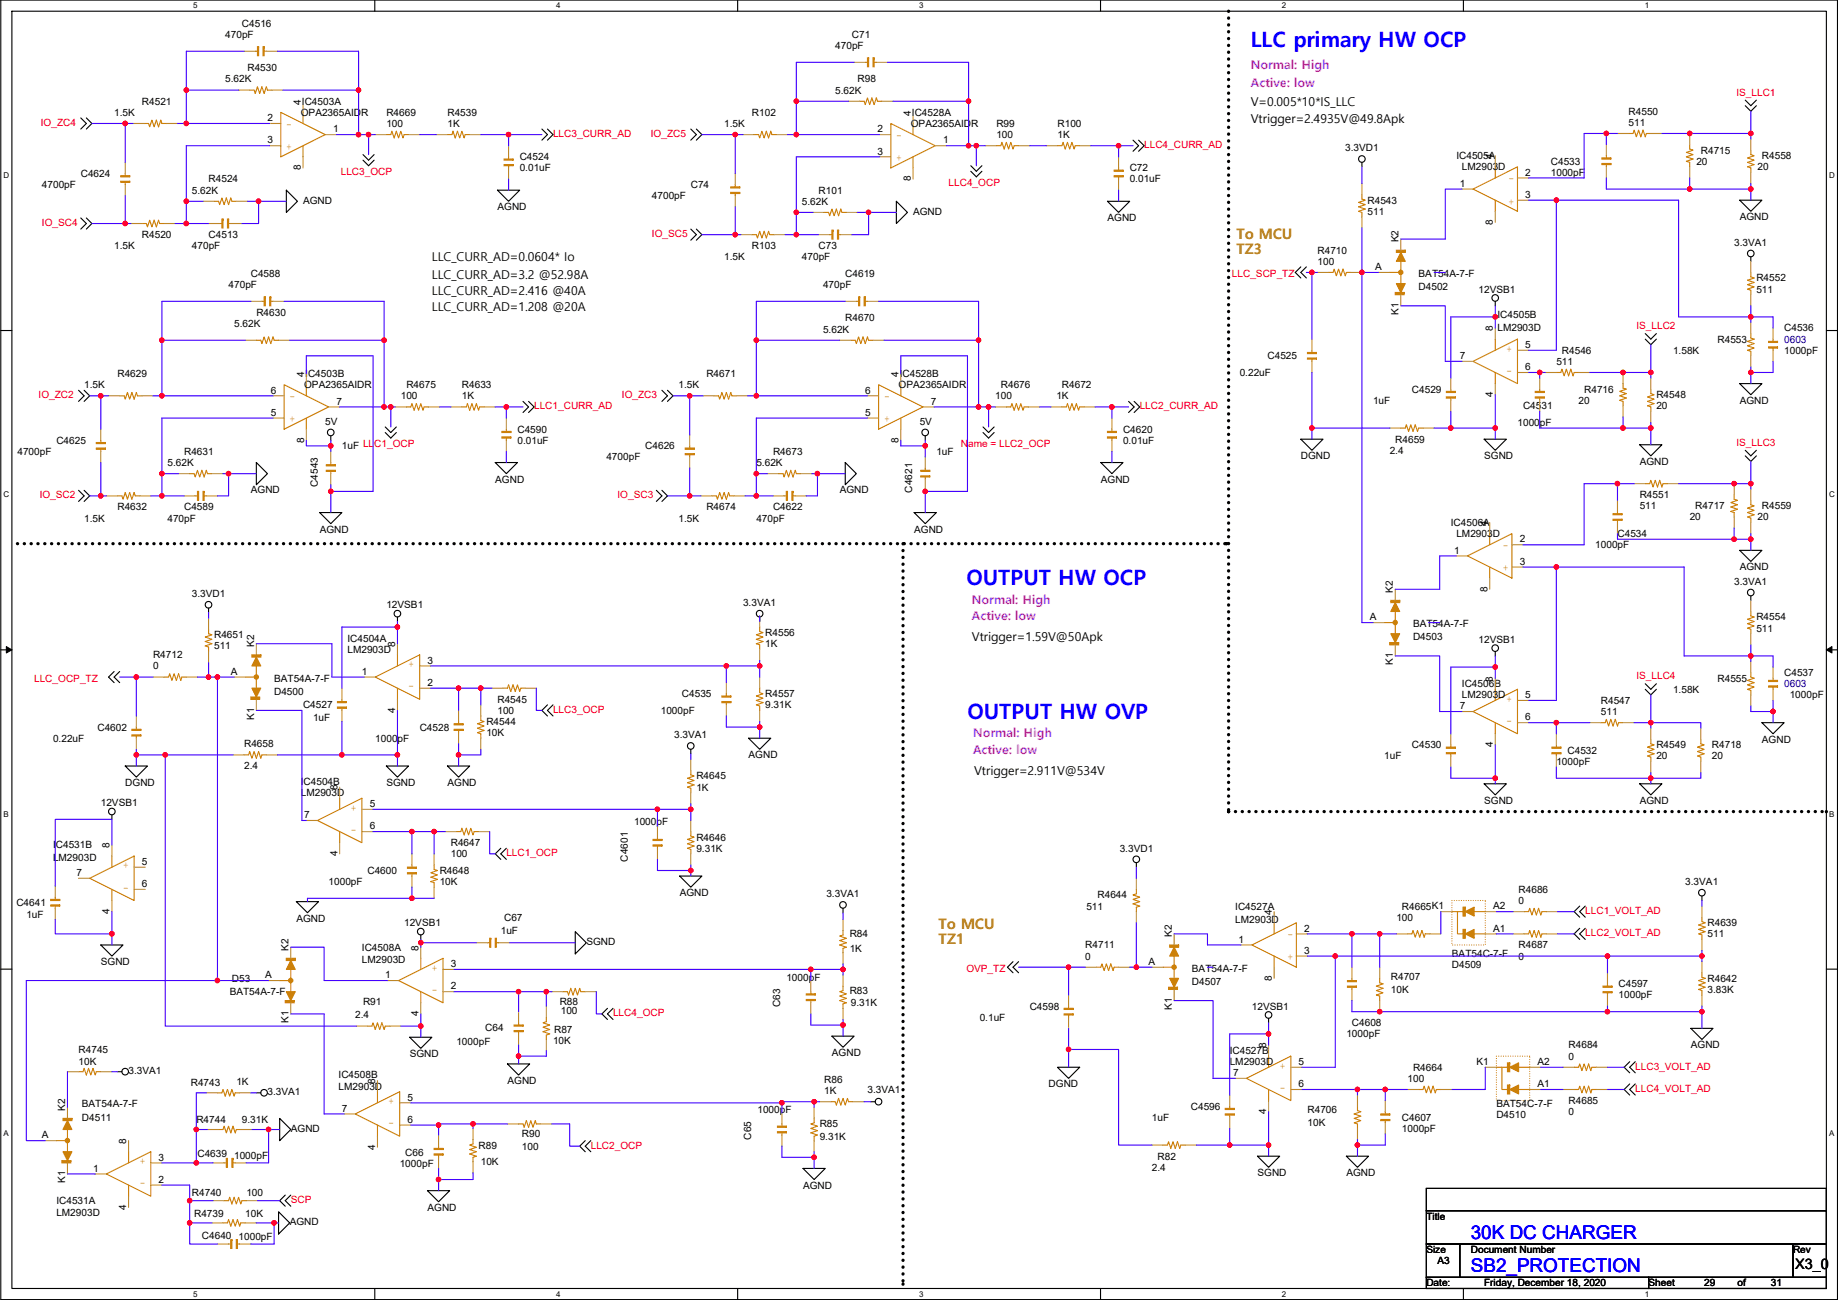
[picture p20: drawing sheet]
<svg xmlns="http://www.w3.org/2000/svg" width="420mm" height="297mm" viewBox="0 0 420 297" stroke-linecap="round" stroke-linejoin="round" font-family="sans-serif">
<defs><g id="words">
<g font-size="4.8" fill="#00f">
<text x="285.9" y="10.8">LLC primary HW OCP</text>
<text x="220.9" y="133.8">OUTPUT HW OCP</text>
<text x="221.2" y="164.2">OUTPUT HW OVP</text>
</g>
<g font-size="4.3" fill="#00f">
<text x="336.2" y="283">30K DC CHARGER</text>
<text x="336.2" y="290.7">SB2_PROTECTION</text>
</g>
<g font-size="3.3" fill="#808000">
<text x="282.6" y="54.6">To MCU</text>
<text x="282.6" y="57.9">TZ3</text>
<text x="214.6" y="212.4">To MCU</text>
<text x="214.6" y="215.7">TZ1</text>
</g>
<text font-size="3.3" x="410.4" y="290">X3_0</text>
<g font-size="2.8" fill="#f0f">
<text x="285.9" y="15.7">Normal: High</text>
<text x="285.9" y="19.8">Active: low</text>
<text x="222.2" y="137.9">Normal: High</text>
<text x="222.2" y="141.7">Active: low</text>
<text x="222.4" y="172.2">Active: low</text>
<text x="222.4" y="168.4">Normal: High</text>
</g>
<g font-size="2.8">
<text x="285.9" y="28.2">Vtrigger=2.4935V@49.8Apk</text>
<text x="285.9" y="24.1">V=0.005*1</text>
<text x="299.2" y="24.1">0*IS_LLC</text>
<text x="98.7" y="59.7">LLC_CURR_AD=0.0604* Io</text>
<text x="98.7" y="63.8">LLC_CURR_AD=3.2 @52.98A</text>
<text x="98.7" y="71.1">LLC_CURR_AD=1 .208 @20A</text>
<text x="98.7" y="67.3">LLC_CURR_AD=2.41</text>
<text x="123.7" y="67.3">6 @40A</text>
<text x="222.2" y="146.6">Vtrigger=1 .59V@50Apk</text>
<text x="222.7" y="177">Vtrigger=2.91</text>
<text x="240.1" y="177">1 V@534V</text>
</g>
<g font-size="2.3">
<text x="51.5" y="8.7">470pF</text>
<text x="55.3" y="6.1">C4516</text>
<text x="190.9" y="11.2">470pF</text>
<text x="194.7" y="8.7">C71</text>
<text x="56.6" y="16.3">R4530</text>
<text x="32.4" y="23.9">R4521</text>
<text x="51.5" y="18.8">5.62K</text>
<text x="68.7" y="23.9" transform="rotate(-90 68.7 23.9)">4</text>
<text x="69" y="23.9">IC4503A</text>
<text x="190.9" y="21.4">5.62K</text>
<text x="196" y="18.8">R98</text>
<text x="26.1" y="26.5">1.5K</text>
<text x="61.1" y="27.7">2</text>
<text x="68.8" y="26.5">OPA2365AIDR</text>
<text x="88.3" y="26.5">R4669</text>
<text x="88.3" y="29">100</text>
<text x="102.3" y="26.5">R4539</text>
<text x="102.3" y="29">1K</text>
<text x="165.5" y="29">1.5K</text>
<text x="171.9" y="26.5">R102</text>
<text x="208.2" y="26.4" transform="rotate(-90 208.2 26.4)">4</text>
<text x="208.2" y="29">OPA2365AIDR</text>
<text x="208.5" y="26.5">IC4528A</text>
<text x="227.8" y="29">R99</text>
<text x="241.7" y="29">R100</text>
<text x="372.3" y="26.2">R4550</text>
<text x="372.3" y="28.7">511</text>
<text x="61.1" y="32.8">3</text>
<text x="76.1" y="30.2">1</text>
<text x="200.6" y="35.3">3</text>
<text x="200.6" y="30.2">2</text>
<text x="215.6" y="32.8">1</text>
<text x="227.8" y="31.5">100</text>
<text x="241.7" y="31.5">1K</text>
<text x="307.5" y="34.6">3.3VD1</text>
<text x="388.8" y="35.1">R4715</text>
<text x="18.5" y="40.4">C4624</text>
<text x="47.7" y="41.7">R4524</text>
<text x="68.7" y="38.9" transform="rotate(-90 68.7 38.9)">8</text>
<text x="118.8" y="36.6">C4524</text>
<text x="118.8" y="39.2">0.01uF</text>
<text x="208.2" y="41.4" transform="rotate(-90 208.2 41.4)">8</text>
<text x="258.2" y="39.2">C72</text>
<text x="258.2" y="41.7">0.01uF</text>
<text x="332.9" y="36.4">IC4505A</text>
<text x="334.2" y="38.9">LM2903D</text>
<text x="341.3" y="36.3" transform="rotate(-90 341.3 36.3)">4</text>
<text x="348.7" y="40.1">2</text>
<text x="354.5" y="37.6">C4533</text>
<text x="354.5" y="40.2">1000pF</text>
<text x="387.8" y="37.6">20</text>
<text x="401.8" y="38.9">20</text>
<text x="402.8" y="36.4">R4558</text>
<text x="9.6" y="43">4700pF</text>
<text x="43.9" y="44.2">5.62K</text>
<text x="69.3" y="46.5">AGND</text>
<text x="149" y="45.5">4700pF</text>
<text x="157.9" y="43">C74</text>
<text x="183.3" y="46.8">5.62K</text>
<text x="187.1" y="44.2">R101</text>
<text x="312.6" y="46.5">R4543</text>
<text x="333.7" y="42.7">1</text>
<text x="348.7" y="45.2">3</text>
<text x="113.7" y="48">AGND</text>
<text x="208.7" y="49.1">AGND</text>
<text x="253.2" y="50.6">AGND</text>
<text x="312.6" y="49.1">511</text>
<text x="341.3" y="51.4" transform="rotate(-90 341.3 51.4)">8</text>
<text x="397.7" y="50.3">AGND</text>
<text x="26.1" y="56.9">1.5K</text>
<text x="32.4" y="54.4">R4520</text>
<text x="43.9" y="56.9">470pF</text>
<text x="47.7" y="54.4">C4513</text>
<text x="165.5" y="59.5">1.5K</text>
<text x="171.9" y="56.9">R103</text>
<text x="183.3" y="59.5">470pF</text>
<text x="187.1" y="56.9">C73</text>
<text x="301.2" y="58">R4710</text>
<text x="319.7" y="55.4" transform="rotate(-90 319.7 55.4)">K2</text>
<text x="396.4" y="56.2">3.3VA1</text>
<text x="52.2" y="65.8">470pF</text>
<text x="57.3" y="63.3">C4588</text>
<text x="188.1" y="65.8">470pF</text>
<text x="193.2" y="63.3">C4619</text>
<text x="301.2" y="60.5">100</text>
<text x="314.4" y="61.7">A</text>
<text x="324.3" y="63.3">BAT54A-7-F</text>
<text x="401.5" y="64.3">R4552</text>
<text x="319.7" y="71.9" transform="rotate(-90 319.7 71.9)">K1</text>
<text x="324.3" y="66.3">D4502</text>
<text x="338" y="66.8">12VSB1</text>
<text x="401.5" y="66.8">511</text>
<text x="53.5" y="74.7">5.62K</text>
<text x="58.6" y="72.2">R4630</text>
<text x="188.1" y="76">5.62K</text>
<text x="193.2" y="73.4">R4670</text>
<text x="341.3" y="75.7" transform="rotate(-90 341.3 75.7)">8</text>
<text x="342.3" y="72.7">IC4505B</text>
<text x="342.3" y="75.7">LM2903D</text>
<text x="407.8" y="75.7">C4536</text>
<text x="289.7" y="82.1">C4525</text>
<text x="333.7" y="82">7</text>
<text x="348.7" y="79.5">5</text>
<text x="355.8" y="83.4">511</text>
<text x="357" y="80.8">R4546</text>
<text x="382.4" y="80.8">1.58K</text>
<text x="392.6" y="78.3">R4553</text>
<text x="407.8" y="80.8">1000pF</text>
<text x="19.2" y="88.7">1.5K</text>
<text x="26.8" y="86.1">R4629</text>
<text x="61.9" y="89.9">6</text>
<text x="69.5" y="86.1" transform="rotate(-90 69.5 86.1)">4</text>
<text x="69.5" y="88.7">OPA2365AIDR</text>
<text x="69.8" y="86.1">IC4503B</text>
<text x="92.9" y="88.7">R4675</text>
<text x="105.6" y="88.7">R4633</text>
<text x="155.1" y="88.7">1.5K</text>
<text x="161.5" y="86.1">R4671</text>
<text x="197.8" y="89.9">6</text>
<text x="205.4" y="86.1" transform="rotate(-90 205.4 86.1)">4</text>
<text x="205.4" y="88.7">OPA2365AIDR</text>
<text x="205.7" y="86.1">IC4528B</text>
<text x="228.8" y="88.7">R4676</text>
<text x="242.7" y="88.7">R4672</text>
<text x="283.4" y="85.9">0.22uF</text>
<text x="322.8" y="89.7">C4529</text>
<text x="348.7" y="84.6">6</text>
<text x="362.1" y="89.7">R4716</text>
<text x="61.9" y="95">5</text>
<text x="76.9" y="92.5">7</text>
<text x="91.6" y="91.2">100</text>
<text x="105.6" y="91.2">1K</text>
<text x="197.8" y="95">5</text>
<text x="212.8" y="92.5">7</text>
<text x="227.5" y="91.2">100</text>
<text x="241.5" y="91.2">1K</text>
<text x="313.9" y="92.2">1uF</text>
<text x="341.3" y="90.7" transform="rotate(-90 341.3 90.7)">4</text>
<text x="348.2" y="93.5">C4531</text>
<text x="360.9" y="92.2">20</text>
<text x="378.6" y="91">R4548</text>
<text x="378.6" y="93.5">20</text>
<text x="397.7" y="92.2">AGND</text>
<text x="12.9" y="101.4">C4625</text>
<text x="69.5" y="101.1" transform="rotate(-90 69.5 101.1)">8</text>
<text x="74.3" y="97.1">5V</text>
<text x="118.3" y="98.8">C4590</text>
<text x="118.3" y="101.4">0.01uF</text>
<text x="205.4" y="101.1" transform="rotate(-90 205.4 101.1)">8</text>
<text x="210.2" y="97.1">5V</text>
<text x="256.7" y="98.8">C4620</text>
<text x="256.7" y="101.4">0.01uF</text>
<text x="318.9" y="101.1">R4659</text>
<text x="346.9" y="97.3">1000pF</text>
<text x="4" y="103.9">4700pF</text>
<text x="38.3" y="106.5">5.62K</text>
<text x="42.1" y="103.9">R4631</text>
<text x="78.2" y="102.7">1uF LLC1_OCP</text>
<text x="138.6" y="105.2">4700pF</text>
<text x="147.5" y="102.7">C4626</text>
<text x="172.9" y="106.5">5.62K</text>
<text x="176.7" y="103.9">R4673</text>
<text x="214" y="103.9">1uF</text>
<text x="297.4" y="104.9">DGND</text>
<text x="317.7" y="103.7">2.4</text>
<text x="339.3" y="104.9">SGND</text>
<text x="374.8" y="106.2">AGND</text>
<text x="57.3" y="112.6">AGND</text>
<text x="72.7" y="111.3" transform="rotate(-90 72.7 111.3)">C4543</text>
<text x="113.2" y="110.3">AGND</text>
<text x="191.9" y="112.6">AGND</text>
<text x="208.5" y="112.5" transform="rotate(-90 208.5 112.5)">C4621</text>
<text x="251.6" y="110.3">AGND</text>
<text x="374.8" y="113.8">R4551</text>
<text x="19.2" y="119.2">1.5K</text>
<text x="26.8" y="116.6">R4632</text>
<text x="38.3" y="119.2">470pF</text>
<text x="42.1" y="116.6">C4589</text>
<text x="155.1" y="119.2">1.5K</text>
<text x="161.5" y="116.6">R4674</text>
<text x="172.9" y="119.2">470pF</text>
<text x="176.7" y="116.6">C4622</text>
<text x="374.8" y="116.4">511</text>
<text x="386.3" y="118.9">20</text>
<text x="387.5" y="116.4">R4717</text>
<text x="401.8" y="118.9">20</text>
<text x="402.8" y="116.4">R4559</text>
<text x="73.1" y="121.7">AGND</text>
<text x="209" y="121.7">AGND</text>
<text x="331.6" y="120.2">IC4506A</text>
<text x="332.9" y="122.7">LM2903D</text>
<text x="340" y="120.2" transform="rotate(-90 340 120.2)">4</text>
<text x="347.4" y="124">2</text>
<text x="364.7" y="125.3">1000pF</text>
<text x="369.7" y="122.7">C4534</text>
<text x="332.4" y="126.5">1</text>
<text x="347.4" y="129">3</text>
<text x="397.7" y="130.3">AGND</text>
<text x="43.9" y="136.4">3.3VD1</text>
<text x="318.4" y="135.4" transform="rotate(-90 318.4 135.4)">K2</text>
<text x="340" y="135.2" transform="rotate(-90 340 135.2)">8</text>
<text x="396.4" y="133.6">3.3VA1</text>
<text x="88.3" y="139">12VSB1</text>
<text x="169.9" y="138.5">3.3VA1</text>
<text x="313.1" y="141.7">A</text>
<text x="323" y="143.3">BAT54A-7-F</text>
<text x="401.5" y="141.8">R4554</text>
<text x="48.9" y="145.8">R4651</text>
<text x="48.9" y="148.4">511</text>
<text x="58.1" y="147.8" transform="rotate(-90 58.1 147.8)">K2</text>
<text x="79.4" y="146.6">IC4504A</text>
<text x="79.4" y="149.1">LM2903D</text>
<text x="90.3" y="147.8" transform="rotate(-90 90.3 147.8)">8</text>
<text x="174.9" y="145.3">R4556</text>
<text x="174.9" y="147.9">1K</text>
<text x="323" y="146.3">D4503</text>
<text x="338" y="146.9">12VSB1</text>
<text x="401.5" y="144.3">511</text>
<text x="35" y="150.4">R4712</text>
<text x="35" y="153">0</text>
<text x="52.8" y="154.2">A</text>
<text x="62.7" y="155.7">BAT54A-7-F</text>
<text x="82.7" y="154.2">1</text>
<text x="97.7" y="151.6">3</text>
<text x="318.4" y="152" transform="rotate(-90 318.4 152)">K1</text>
<text x="341.3" y="155.7" transform="rotate(-90 341.3 155.7)">8</text>
<text x="392.6" y="155.7">R4555</text>
<text x="407.8" y="154.5">C4537</text>
<text x="62.7" y="158.8">D4500</text>
<text x="69.3" y="161.8">C4527</text>
<text x="97.7" y="156.7">2</text>
<text x="113.7" y="160.6">R4545</text>
<text x="155.9" y="159.3">C4535</text>
<text x="174.9" y="159.3">R4557</text>
<text x="174.9" y="161.8">9.31K</text>
<text x="334.2" y="157">IC4506B</text>
<text x="334.2" y="159.6">LM2903D</text>
<text x="348.7" y="159.5">5</text>
<text x="365.9" y="160.8">R4547</text>
<text x="382.4" y="158.3">1.58K</text>
<text x="409.1" y="159.6">1000pF</text>
<text x="22.3" y="166.9">C4602</text>
<text x="58.1" y="164.4" transform="rotate(-90 58.1 164.4)">K1</text>
<text x="71.6" y="164.6">1uF</text>
<text x="90.3" y="162.9" transform="rotate(-90 90.3 162.9)">4</text>
<text x="95.9" y="166.9">C4528</text>
<text x="111.2" y="165.7">R4544</text>
<text x="113.7" y="163.1">100</text>
<text x="151.1" y="163.1">1000pF</text>
<text x="333.7" y="162.1">7</text>
<text x="348.7" y="164.6">6</text>
<text x="365.9" y="163.4">511</text>
<text x="12.1" y="169.5">0.22uF</text>
<text x="55.8" y="170.7">R4658</text>
<text x="85.8" y="169.5">1000pF</text>
<text x="111.2" y="168.2">10K</text>
<text x="154.1" y="168.7">3.3VA1</text>
<text x="171.1" y="173.3">AGND</text>
<text x="316.4" y="173.5">1uF</text>
<text x="322.8" y="171">C4530</text>
<text x="341.3" y="170.7" transform="rotate(-90 341.3 170.7)">4</text>
<text x="358.3" y="172.3">C4532</text>
<text x="378.6" y="171">R4549</text>
<text x="378.6" y="173.5">20</text>
<text x="391.3" y="171">R4718</text>
<text x="391.3" y="173.5">20</text>
<text x="402.8" y="169.7">AGND</text>
<text x="28.6" y="179.6">DGND</text>
<text x="55.8" y="175.8">2.4</text>
<text x="68.8" y="179.4">IC4504B</text>
<text x="88.3" y="179.6">SGND</text>
<text x="102.3" y="179.6">AGND</text>
<text x="159.2" y="178.1">R4645</text>
<text x="355.8" y="174.8">1000pF</text>
<text x="23" y="184.2">12VSB1</text>
<text x="68.8" y="181.9">LM2903D</text>
<text x="77.1" y="180.6" transform="rotate(-90 77.1 180.6)">8</text>
<text x="84.5" y="184.4">5</text>
<text x="159.2" y="180.6">1K</text>
<text x="339.3" y="183.7">SGND</text>
<text x="374.8" y="183.7">AGND</text>
<text x="69.5" y="186.9">7</text>
<text x="84.5" y="189.5">6</text>
<text x="145" y="188.5">1000pF</text>
<text x="12.1" y="193.8">IC4531B</text>
<text x="12.1" y="196.6">LM2903D</text>
<text x="25.1" y="193.8" transform="rotate(-90 25.1 193.8)">8</text>
<text x="32.4" y="197.6">5</text>
<text x="77.1" y="195.6" transform="rotate(-90 77.1 195.6)">4</text>
<text x="103" y="193.3">R4647</text>
<text x="103" y="195.9">100</text>
<text x="143.5" y="196.9" transform="rotate(-90 143.5 196.9)">C4601</text>
<text x="159.2" y="192.1">R4646</text>
<text x="159.2" y="194.6">9.31K</text>
<text x="256" y="194.6">3.3VD1</text>
<text x="17.5" y="200.2">7</text>
<text x="32.4" y="202.7">6</text>
<text x="75.1" y="202.2">1000pF</text>
<text x="84" y="199.7">C4600</text>
<text x="100.5" y="199.7">R4648</text>
<text x="100.5" y="202.2">10K</text>
<text x="385.2" y="202.2">3.3VA1</text>
<text x="3.7" y="207.1">C4641</text>
<text x="6" y="209.8">1uF</text>
<text x="25.1" y="208.8" transform="rotate(-90 25.1 208.8)">4</text>
<text x="155.4" y="204.8">AGND</text>
<text x="188.9" y="205">3.3VA1</text>
<text x="248.3" y="207.8">511</text>
<text x="250.9" y="205.3">R4644</text>
<text x="282.4" y="207.8">IC4527A</text>
<text x="290.7" y="209.1" transform="rotate(-90 290.7 209.1)">4</text>
<text x="320.5" y="207.8">R4665K1</text>
<text x="341.3" y="207.8">A2</text>
<text x="347.1" y="204">R4686</text>
<text x="347.1" y="206.5">0</text>
<text x="67.7" y="210.6">AGND</text>
<text x="92.4" y="211.6">12VSB1</text>
<text x="114.5" y="213.4">1uF</text>
<text x="115.2" y="210.4">C67</text>
<text x="134" y="215.9">SGND</text>
<text x="194.2" y="214.2">R84</text>
<text x="267.9" y="214.1" transform="rotate(-90 267.9 214.1)">K2</text>
<text x="282.4" y="210.9">LM2903D</text>
<text x="283.1" y="215.4">1</text>
<text x="298.1" y="212.9">2</text>
<text x="319.2" y="210.4">100</text>
<text x="341.3" y="212.9">A1</text>
<text x="390.3" y="211.6">R4639</text>
<text x="390.3" y="214.2">511</text>
<text x="23" y="220.5">SGND</text>
<text x="65.9" y="217.2" transform="rotate(-90 65.9 217.2)">K2</text>
<text x="82.7" y="217.2">IC4508A</text>
<text x="82.7" y="220">LM2903D</text>
<text x="95.7" y="217.2" transform="rotate(-90 95.7 217.2)">8</text>
<text x="103" y="221">3</text>
<text x="194.2" y="217.5">1K</text>
<text x="248.1" y="216.7">R4711</text>
<text x="248.1" y="219.2">0</text>
<text x="262.6" y="220.5">A</text>
<text x="298.1" y="217.9">3</text>
<text x="331.9" y="221.3">D4509</text>
<text x="331.9" y="218.7">BAT54C-7-F</text>
<text x="347.1" y="216.7">R4687</text>
<text x="347.1" y="219.2">0</text>
<text x="52.5" y="227.4">BAT54A-7-F</text>
<text x="53" y="224.3">D53</text>
<text x="60.6" y="223.5">A</text>
<text x="88.1" y="223.5">1</text>
<text x="103" y="226.1">2</text>
<text x="179.8" y="224.1">1000pF</text>
<text x="194.2" y="227.1">R83</text>
<text x="272.5" y="225.1">D4507</text>
<text x="272.5" y="222">BAT54A-7-F</text>
<text x="290.7" y="224.1" transform="rotate(-90 290.7 224.1)">8</text>
<text x="317.9" y="223.8">R4707</text>
<text x="317.9" y="226.9">10K</text>
<text x="370" y="225.6">C4597</text>
<text x="390.3" y="224.3">R4642</text>
<text x="390.3" y="226.9">3.83K</text>
<text x="65.9" y="233.7" transform="rotate(-90 65.9 233.7)">K1</text>
<text x="81.2" y="232.7">2.4</text>
<text x="83" y="229.7">R91</text>
<text x="95.7" y="232.2" transform="rotate(-90 95.7 232.2)">4</text>
<text x="127.9" y="229.7">R88</text>
<text x="128.2" y="231.7">100</text>
<text x="178.3" y="230.1" transform="rotate(-90 178.3 230.1)">C63</text>
<text x="194.5" y="229.9">9.31K</text>
<text x="224" y="233.2">0.1uF</text>
<text x="235.4" y="230.7">C4598</text>
<text x="267.9" y="230.7" transform="rotate(-90 267.9 230.7)">K1</text>
<text x="286.2" y="230.7">12VSB1</text>
<text x="370" y="228.1">1000pF</text>
<text x="104.3" y="238.8">1000pF</text>
<text x="110.9" y="235.5">C64</text>
<text x="126.4" y="238.5">10K</text>
<text x="126.7" y="236">R87</text>
<text x="289.5" y="239.5" transform="rotate(-90 289.5 239.5)">8</text>
<text x="307.8" y="237">1000pF</text>
<text x="309" y="234.5">C4608</text>
<text x="358.6" y="239.6">R4684</text>
<text x="386.5" y="239.6">AGND</text>
<text x="18" y="240.6">R4745</text>
<text x="18" y="243.4">10K</text>
<text x="29.4" y="245.4">3.3VA1</text>
<text x="93.7" y="241.6">SGND</text>
<text x="190.2" y="241.3">AGND</text>
<text x="281.1" y="240.8">IC4527B</text>
<text x="281.1" y="243.4">LM2903D</text>
<text x="281.9" y="245.9">7</text>
<text x="296.9" y="243.3">5</text>
<text x="323" y="244.6">R4664</text>
<text x="337.5" y="243.3">K1</text>
<text x="351.5" y="243.3">A2</text>
<text x="358.6" y="242.1">0</text>
<text x="43.6" y="248.2">R4743</text>
<text x="54" y="247.9">1K</text>
<text x="61.1" y="250.2">3.3VA1</text>
<text x="77.4" y="246.4">IC4508B</text>
<text x="77.4" y="249">LM2903D</text>
<text x="85.8" y="247.7" transform="rotate(-90 85.8 247.7)">8</text>
<text x="93.1" y="251.5">5</text>
<text x="116" y="247.7">AGND</text>
<text x="188.4" y="247.4">R86</text>
<text x="188.4" y="250">1K</text>
<text x="198.3" y="249.7">3.3VA1</text>
<text x="239.7" y="248.5">DGND</text>
<text x="296.9" y="248.4">6</text>
<text x="321.7" y="247.2">100</text>
<text x="351.5" y="248.4">A1</text>
<text x="14.9" y="253.8" transform="rotate(-90 14.9 253.8)">K2</text>
<text x="18.7" y="256.1">D4511</text>
<text x="18.7" y="253">BAT54A-7-F</text>
<text x="44.9" y="256.6">R4744</text>
<text x="55.3" y="256.6">9.31K</text>
<text x="78.2" y="254">7</text>
<text x="93.1" y="256.5">6</text>
<text x="173.2" y="254.3">1000pF</text>
<text x="187.4" y="257.6">R85</text>
<text x="263.3" y="256.1">1uF</text>
<text x="272.2" y="253.5">C4596</text>
<text x="289.5" y="254.6" transform="rotate(-90 289.5 254.6)">4</text>
<text x="298.9" y="254.3">R4706</text>
<text x="298.9" y="257.3">10K</text>
<text x="320.5" y="256.1">C4607</text>
<text x="342.1" y="255.6">D4510</text>
<text x="342.1" y="253">BAT54C-7-F</text>
<text x="358.6" y="252.3">R4685</text>
<text x="358.6" y="254.8">0</text>
<text x="9.6" y="260.1">A</text>
<text x="28.9" y="261.4" transform="rotate(-90 28.9 261.4)">8</text>
<text x="66.5" y="258.6">AGND</text>
<text x="85.8" y="262.7" transform="rotate(-90 85.8 262.7)">4</text>
<text x="109.4" y="262.4">R89</text>
<text x="119.3" y="259.9">R90</text>
<text x="119.3" y="262.7">100</text>
<text x="171.7" y="260.4" transform="rotate(-90 171.7 260.4)">C65</text>
<text x="187.4" y="260.4">9.31K</text>
<text x="320.5" y="258.6">1000pF</text>
<text x="21.3" y="267.7">1</text>
<text x="36.2" y="265.2">3</text>
<text x="45.1" y="264.5">C4639</text>
<text x="53.5" y="264.7">1000pF</text>
<text x="91.4" y="266.7">1000pF</text>
<text x="92.6" y="264.2">C66</text>
<text x="109.9" y="266.2">10K</text>
<text x="263.3" y="267.5">2.4</text>
<text x="264.6" y="265">R82</text>
<text x="287.5" y="268.8">SGND</text>
<text x="307.8" y="268.8">AGND</text>
<text x="12.9" y="275.1">IC4531A</text>
<text x="14.9" y="270.3" transform="rotate(-90 14.9 270.3)">K1</text>
<text x="36.2" y="270.3">2</text>
<text x="43.9" y="273.3">R4740</text>
<text x="56.3" y="273.3">100</text>
<text x="183.6" y="271.6">AGND</text>
<text x="12.9" y="277.9">LM2903D</text>
<text x="28.9" y="276.4" transform="rotate(-90 28.9 276.4)">4</text>
<text x="44.4" y="278.2">R4739</text>
<text x="56.1" y="278.2">10K</text>
<text x="66.2" y="280">AGND</text>
<text x="97.7" y="276.6">AGND</text>
<text x="326.1" y="278.7">Title</text>
<text x="46.2" y="283">C4640</text>
<text x="54.5" y="283.3">1000pF</text>
<text x="326.1" y="286.3">Size</text>
<text x="336.2" y="286.3">Document Number</text>
<text x="409.9" y="286.3">Rev</text>
<text x="326.1" y="293.9">Date:</text>
<text x="328.6" y="288.8">A3</text>
<text x="339.3" y="293.9">Friday, December 18, 2020</text>
<text x="376.9" y="293.9">Sheet</text>
<text x="389.6" y="293.9">29</text>
<text x="397.2" y="293.9">of</text>
<text x="404.8" y="293.9">31</text>
</g>
<g font-size="2.3" fill="#f00">
<text x="396.9" y="21.9">IS_LLC1</text>
<text x="9.3" y="28.7">IO_ZC4</text>
<text x="126.4" y="31.3">LLC3_CURR_AD</text>
<text x="148.8" y="31.3">IO_ZC5</text>
<text x="261.5" y="33.8">LLC4_CURR_AD</text>
<text x="77.9" y="39.9">LLC3_OCP</text>
<text x="216.8" y="42.5">LLC4_OCP</text>
<text x="9.6" y="51.6">IO_SC4</text>
<text x="149" y="54.1">IO_SC5</text>
<text x="281.6" y="63.3">LLC_SCP_TZ</text>
<text x="374.1" y="75.2">IS_LLC2</text>
<text x="8.8" y="91">IO_ZC2</text>
<text x="122.1" y="93.5">LLC1_CURR_AD</text>
<text x="142.2" y="91">IO_ZC3</text>
<text x="260.5" y="93.5">LLC2_CURR_AD</text>
<text x="396.9" y="101.9">IS_LLC3</text>
<text x="219.6" y="102.2">Name = LLC2_OCP</text>
<text x="9.1" y="113.8">IO_SC2</text>
<text x="141.1" y="113.8">IO_SC3</text>
<text x="7.8" y="155.7">LLC_OCP_TZ</text>
<text x="374.1" y="155.2">IS_LLC4</text>
<text x="126.4" y="162.9">LLC3_OCP</text>
<text x="115.7" y="195.6">LLC1_OCP</text>
<text x="362.4" y="208.8">LLC1_VOLT_AD</text>
<text x="362.4" y="213.9">LLC2_VOLT_AD</text>
<text x="220.9" y="222">OVP_TZ</text>
<text x="140.1" y="232.2">LLC4_OCP</text>
<text x="373.8" y="244.4">LLC3_VOLT_AD</text>
<text x="373.8" y="249.5">LLC4_VOLT_AD</text>
<text x="135.1" y="262.4">LLC2_OCP</text>
<text x="66.5" y="274.9">SCP</text>
</g>
<g font-size="2.3" fill="#cc8006">
<text x="66.7" y="27.8" transform="rotate(180 66.7 27.8)">-</text>
<text x="66.7" y="32.9" transform="rotate(180 66.7 32.9)">+</text>
<text x="206.2" y="35.5" transform="rotate(180 206.2 35.5)">+</text>
<text x="206.2" y="30.4" transform="rotate(180 206.2 30.4)">-</text>
<text x="346.1" y="40.3" transform="rotate(180 346.1 40.3)">-</text>
<text x="346.1" y="45.4" transform="rotate(180 346.1 45.4)">+</text>
<text x="344.3" y="80.3">+</text>
<text x="344.3" y="85.4">-</text>
<text x="67.5" y="95.1" transform="rotate(180 67.5 95.1)">+</text>
<text x="67.5" y="90.1" transform="rotate(180 67.5 90.1)">-</text>
<text x="203.4" y="95.1" transform="rotate(180 203.4 95.1)">+</text>
<text x="203.4" y="90.1" transform="rotate(180 203.4 90.1)">-</text>
<text x="344.9" y="124.1" transform="rotate(180 344.9 124.1)">-</text>
<text x="344.9" y="129.2" transform="rotate(180 344.9 129.2)">+</text>
<text x="93.4" y="152.5">+</text>
<text x="93.4" y="157.5">-</text>
<text x="344.3" y="160.3">+</text>
<text x="344.3" y="165.4">-</text>
<text x="80.2" y="185.2">+</text>
<text x="80.2" y="190.3">-</text>
<text x="28.1" y="198.4">+</text>
<text x="28.1" y="203.5">-</text>
<text x="295.6" y="213" transform="rotate(180 295.6 213)">-</text>
<text x="98.7" y="221.8">+</text>
<text x="295.6" y="218.1" transform="rotate(180 295.6 218.1)">+</text>
<text x="98.7" y="226.9">-</text>
<text x="292.5" y="244.2">+</text>
<text x="292.5" y="249.2">-</text>
<text x="88.8" y="252.3">+</text>
<text x="88.8" y="257.4">-</text>
<text x="31.9" y="266">+</text>
<text x="31.9" y="271.1">-</text>
</g>
<g font-size="2.3" fill="#000080">
<text x="407.8" y="78.3">0603</text>
<text x="407.8" y="157">0603</text>
</g>
<g font-size="1.8">
<text x="44.2" y="1.9">5</text>
<text x="127.1" y="1.9">4</text>
<text x="210.1" y="1.9">3</text>
<text x="293" y="1.9">2</text>
<text x="376" y="1.9">1</text>
<text x=".8" y="40.7">D</text>
<text x="418.1" y="40.7">D</text>
<text x=".8" y="113.6">C</text>
<text x="418.1" y="113.6">C</text>
<text x=".8" y="186.6">B</text>
<text x="418.1" y="186.6">B</text>
<text x=".8" y="259.5">A</text>
<text x="418.1" y="259.5">A</text>
<text x="44.2" y="296.3">5</text>
<text x="127.1" y="296.3">4</text>
<text x="210.1" y="296.3">3</text>
<text x="293" y="296.3">2</text>
<text x="376" y="296.3">1</text>
</g>
</g></defs>
<path d="M.2 0h419.8v296.9h-419.8zM2.7 2.6h414.8v291.8h-414.8z" fill="none" stroke="#000" stroke-width=".25"/>
<g fill="#fff">
<path d="M44.2 .3h1v2h-1z"/>
<path d="M44.2 294.7h1v2h-1z"/>
</g>
<path d="M85.7 0v2.6M85.7 294.4v2.5" fill="none" stroke="#000" stroke-width=".25"/>
<g fill="#fff">
<path d="M127.1 .3h1v2h-1z"/>
<path d="M127.1 294.7h1v2h-1z"/>
</g>
<path d="M168.6 0v2.6M168.6 294.4v2.5" fill="none" stroke="#000" stroke-width=".25"/>
<g fill="#fff">
<path d="M210.1 .3h1v2h-1z"/>
<path d="M210.1 294.7h1v2h-1z"/>
</g>
<path d="M251.6 0v2.6M251.6 294.4v2.5" fill="none" stroke="#000" stroke-width=".25"/>
<g fill="#fff">
<path d="M293 .3h1v2h-1z"/>
<path d="M293 294.7h1v2h-1z"/>
</g>
<path d="M334.5 0v2.6M334.5 294.4v2.5" fill="none" stroke="#000" stroke-width=".25"/>
<g fill="#fff">
<path d="M376 .3h1v2h-1z"/>
<path d="M376 294.7h1v2h-1z"/>
<path d="M.8 39h1.3v2.1h-1.3z"/>
<path d="M418.1 39h1.3v2.1h-1.3z"/>
<path d="M.8 112h1.3v2h-1.3z"/>
<path d="M418.1 112h1.3v2h-1.3z"/>
</g>
<path d="M.2 75.5h2.5M417.5 75.5h2.5" fill="none" stroke="#000" stroke-width=".25"/>
<g fill="#fff">
<path d="M.8 185h1.2v2h-1.2z"/>
<path d="M418.1 185h1.2v2h-1.2z"/>
</g>
<path d="M.2 148.5h2.5M417.5 148.5h2.5" fill="none" stroke="#000" stroke-width=".25"/>
<path d="M1.4 147.7l1.3 .8-1.3 .7zM417.5 148.5l1.3-.8v1.5z" fill="#000" stroke="#000" stroke-width=".23"/>
<g fill="#fff">
<path d="M.8 257.9h1.2v2h-1.2z"/>
<path d="M418.1 257.9h1.2v2h-1.2z"/>
</g>
<g fill="none" stroke="#000" stroke-width=".25">
<path d="M18.5 26.9l1.2 1.3-1.2 1.3M19.7 26.9l1.3 1.3-1.3 1.3M83 36.6l1.3 1.3 1.2-1.3M83 35.3l1.3 1.3 1.2-1.3M123.9 29.5l1.2 1.3-1.2 1.2M125.1 29.5l1.3 1.3-1.3 1.2M157.9 29.5l1.3 1.3-1.3 1.2M159.2 29.5l1.3 1.3-1.3 1.2M221.9 39.1l1.3 1.3 1.3-1.3M221.9 37.9l1.3 1.2 1.3-1.2M259 32l1.3 1.3-1.3 1.3M260.3 32l1.2 1.3-1.2 1.3"/>
<path d="M311.3 37.1v1M399 24.2l1.2 1.2 1.3-1.2M399 22.9l1.2 1.3 1.3-1.3M18.5 49.8l1.2 1.3-1.2 1.2M19.7 49.8l1.3 1.3-1.3 1.2M65.5 43.5l2.5 2.5-2.5 2.5zM113.7 43.5h5.1l-2.5 2.5zM157.9 52.3l1.3 1.3-1.3 1.3M159.2 52.3l1.3 1.3-1.3 1.3M204.9 46l2.5 2.5-2.5 2.6zM253.2 46h5l-2.5 2.5zM397.7 45.7h5.1l-2.6 2.6z"/>
<path d="M400.2 58.7v1M297.4 61l-1.3 1.3 1.3 1.2M298.6 61l-1.2 1.3 1.2 1.2M341.8 68.9v1M376.1 77.5l1.3 1.3 1.2-1.3M376.1 76.2l1.3 1.3 1.2-1.3M18 89.2l1.2 1.2-1.2 1.3M19.2 89.2l1.3 1.2-1.3 1.3M75.6 99.6v1M88.1 98.8l1.2 1.3 1.3-1.3M88.1 97.6l1.2 1.2 1.3-1.2M119.6 91.7l1.2 1.3-1.2 1.3"/>
<path d="M120.8 91.7l1.3 1.3-1.3 1.3M151.3 89.2l1.3 1.2-1.3 1.3M152.6 89.2l1.2 1.2-1.2 1.3M211.5 99.6v1M224.7 98.8l1.3 1.3 1.3-1.3M224.7 97.6l1.3 1.2 1.3-1.2M258 91.7l1.3 1.3-1.3 1.3M259.3 91.7l1.2 1.3-1.2 1.3M397.7 87.7h5.1l-2.6 2.5zM18 112l1.2 1.3-1.2 1.3M19.2 112l1.3 1.3-1.3 1.3M58.6 105.7l2.5 2.5-2.5 2.6z"/>
<path d="M73.1 117.1h5.1l-2.6 2.6zM113.2 105.7h5.1l-2.6 2.5zM150 112l1.3 1.3-1.3 1.3M151.3 112l1.3 1.3-1.3 1.3M193.2 105.7l2.6 2.5-2.6 2.6zM209 117.1h5l-2.5 2.6zM251.6 105.7h5.1l-2.5 2.5zM297.4 100.4h5l-2.5 2.5zM339.3 100.4h5l-2.5 2.5zM374.8 101.6h5.1l-2.5 2.6zM399 104.2l1.2 1.2 1.3-1.2M399 102.9l1.2 1.3 1.3-1.3"/>
<path d="M47.7 139v1M397.7 125.8h5.1l-2.6 2.5zM400.2 136.2v1M26.1 153.4l-1.3 1.3 1.3 1.3M27.4 153.4l-1.3 1.3 1.3 1.3M90.9 141v1M173.7 141v1M341.8 148.9v1M376.1 157.5l1.3 1.3 1.2-1.3M376.1 156.2l1.3 1.3 1.2-1.3M28.6 175h5.1l-2.5 2.6zM88.3 175h5.1l-2.5 2.6z"/>
<path d="M102.3 175h5.1l-2.6 2.6zM125.1 161.1l-1.2 1.2 1.2 1.3M126.4 161.1l-1.3 1.2 1.3 1.3M157.9 171.2v1M171.1 168.7h5.1l-2.5 2.5zM339.3 179.1h5l-2.5 2.5zM374.8 179.1h5.1l-2.5 2.5zM402.8 165.1h5l-2.5 2.6zM25.6 186.2v1M114.5 193.8l-1.3 1.3 1.3 1.3M115.7 193.8l-1.2 1.3 1.2 1.3M259.8 197.1v1"/>
<path d="M23 215.9h5.1l-2.5 2.6zM67.7 206h5.1l-2.5 2.6zM96.2 213.6v1.1M131.5 212.9l2.5 2.5-2.5 2.6zM155.4 200.2h5.1l-2.6 2.5zM192.7 207.5v1.1M231.6 219.7l-1.3 1.3 1.3 1.3M232.8 219.7l-1.2 1.3 1.2 1.3M361.1 207l-1.3 1.3 1.3 1.3M361.1 212.1l-1.3 1.3 1.3 1.3M362.4 207l-1.3 1.3 1.3 1.3M362.4 212.1l-1.3 1.3 1.3 1.3"/>
<path d="M389.1 204.7v1.1M.2 221.4h2.5M93.7 237h5l-2.5 2.5zM138.9 230.4l-1.3 1.3 1.3 1.2M140.1 230.4l-1.2 1.3 1.2 1.2M190.2 236.7h5.1l-2.6 2.6zM290 232.7v1M386.5 235h5.1l-2.5 2.5zM417.5 221.4h2.5M26.8 244.9h1.1M58.6 249.7h1M63.9 255.5l2.6 2.6-2.6 2.5z"/>
<path d="M116 243.1h5.1l-2.6 2.5zM199.1 251.7h1M241.7 243.9h5.1l-2.5 2.5zM372.5 242.6l-1.2 1.3 1.2 1.2M372.5 247.7l-1.2 1.2 1.2 1.3M373.8 242.6l-1.3 1.3 1.3 1.2M373.8 247.7l-1.3 1.2 1.3 1.3M63.7 276.9l2.5 2.5-2.5 2.6zM65.2 273.1l-1.3 1.2 1.3 1.3M66.5 273.1l-1.3 1.2 1.3 1.3M97.7 272.1h5.1l-2.5 2.5zM133.8 260.6l-1.3 1.3 1.3 1.3"/>
<path d="M135.1 260.6l-1.3 1.3 1.3 1.3M183.6 267h5l-2.5 2.5zM287.5 264.2h5l-2.5 2.5zM307.8 264.2h5.1l-2.6 2.5zM326.1 271.5h91.4v5.1h-91.4zM326.1 276.6h91.4v7.6h-91.4zM326.1 291.9h50.8v2.5h-50.8zM326.1 284.2h7.6v7.7h-7.6zM333.7 284.2h76.2v7.7h-76.2zM376.9 291.9h40.6v2.5h-40.6zM409.9 284.2h7.6v7.7h-7.6z"/>
<circle cx="311.3" cy="36.3" r=".76"/>
<circle cx="400.2" cy="57.9" r=".76"/>
<circle cx="341.8" cy="68.1" r=".76"/>
<circle cx="75.6" cy="98.8" r=".76"/>
<circle cx="211.5" cy="98.8" r=".76"/>
<circle cx="47.7" cy="138.2" r=".76"/>
<circle cx="400.2" cy="135.4" r=".76"/>
<circle cx="90.8" cy="140.2" r=".76"/>
<circle cx="173.6" cy="140.2" r=".76"/>
<circle cx="341.8" cy="148.1" r=".76"/>
<circle cx="157.9" cy="170.4" r=".76"/>
<circle cx="25.6" cy="185.4" r=".76"/>
<circle cx="259.8" cy="196.3" r=".76"/>
<circle cx="96.2" cy="212.9" r=".76"/>
<circle cx="192.7" cy="206.8" r=".76"/>
<circle cx="389" cy="204" r=".76"/>
<circle cx="290" cy="231.9" r=".76"/>
<circle cx="28.6" cy="244.9" r=".76"/>
<circle cx="60.4" cy="249.7" r=".76"/>
<circle cx="200.8" cy="251.7" r=".76"/>
</g>
<path d="M280.8 2.6v182.8M4 124.2h276.3M206.4 124.2v169.2M280.3 124.2h.1M280.8 185.4h.1M280.8 185.4h136.7M417.5 185.4h.1M206.4 293.4h.1" fill="none" stroke="#000" stroke-width=".76" stroke-dasharray="0 1.5"/>
<path d="M367.2 35.6v.5M367.2 37.6v.5M320.2 59.7v2.6M317.7 62.3h2.5v2.5M192.7 212.6v1l-.8 .3 1.6 .5-1.6 .5 1.6 .5-1.6 .5 1.6 .5-.8 .3v1" fill="none" stroke="#cc8006" stroke-width=".25"/>
<g fill="#cc8006" stroke="#cc8006" stroke-width=".25">
<path d="M366.2 37.4v.2h2v-.2z" fill-rule="evenodd"/>
<path d="M366.2 36.1v.2h2v-.2z" fill-rule="evenodd"/>
<path d="M319.2 64.8h2l-1 2z" fill-rule="evenodd"/>
<path d="M318.9 66.8v.5h2.1v-.5z" fill-rule="evenodd"/>
<path d="M320.2 57.7l1 2h-2z" fill-rule="evenodd"/>
<path d="M319.2 57.2v.5h2v-.5z" fill-rule="evenodd"/>
<path d="M57.6 157.2h2l-1 2.1z" fill-rule="evenodd"/>
<circle cx="320.2" cy="62.2" r=".5"/>
</g>
<path d="M367.2 33v2.6M367.2 38.1v2.6M320.2 54.6v2.6M315.1 62.3h2.6M320.2 67.3v2.6M192.7 217.7v2.5M192.7 210.1v2.5" fill="none" stroke="#a84" stroke-width=".25"/>
<path d="M57.3 159.3h2.1v.5h-2.1z" fill="#cc8006"/>
<g fill="none" stroke="#cc8006" stroke-width=".25">
<path d="M58.3 11.7h.6M60.4 11.7h.5M197.8 14.2h.5M199.8 14.2h.5M28.6 39.6v.6M32.9 28.2h1.1l.2 .8 .5-1.5 .5 1.5 .5-1.5 .5 1.5 .6-1.5 .2 .7h1M57.1 20.6h1l.2 .8 .6-1.6 .5 1.6 .5-1.6 .5 1.6 .5-1.6 .2 .8h1.1M64.2 25.7l10.1 5.1-10.1 5zM69.3 25.7v2.5M69.3 33.3v2.5M88.3 30.8h1l.3-.8 .5 1.5 .5-1.5 .5 1.5 .5-1.5 .5 1.5 .3-.7h1M102.3 30.8h1l.3-.8 .5 1.5 .5-1.5 .5 1.5 .5-1.5 .5 1.5 .3-.7h1"/>
<path d="M116.3 35.8v.5M116.3 37.9v.5M172.4 30.8h1l.3 .7 .5-1.5 .5 1.5 .5-1.5 .5 1.5 .5-1.5 .3 .8h1M196.5 23.1h1l.3 .8 .5-1.5 .5 1.5 .5-1.5 .5 1.5 .5-1.5 .3 .7h1M203.6 28.2l10.2 5.1-10.2 5.1zM208.7 28.2v2.6M208.7 35.8v2.6M227.8 33.3h1l.2-.8 .5 1.6 .5-1.6 .6 1.6 .5-1.6 .5 1.6 .2-.8h1M241.7 33.3h1l.3-.8 .5 1.6 .5-1.6 .5 1.6 .5-1.6 .5 1.6 .3-.8h1M255.7 38.4v.5M341.8 38.1v2.6M372.3 30.5h1l.3-.8 .5 1.6 .5-1.6 .5 1.6 .5-1.6 .5 1.6 .3-.8h1"/>
<path d="M386.3 33v1.1l.7 .2-1.5 .5 1.5 .5-1.5 .5 1.5 .5-1.5 .6 .8 .2v1M400.2 34.3v1l.8 .3-1.5 .5 1.5 .5-1.5 .5 1.5 .5-1.5 .5 .7 .3v1M28.6 41.7v.5M32.4 51.1h1.1l.2 .7 .5-1.5 .5 1.5 .5-1.5 .5 1.5 .5-1.5 .3 .8h1M48.9 46h1.1l.2 .8 .5-1.6 .5 1.6 .5-1.6 .5 1.6 .6-1.6 .2 .8h1M50.2 51.1h.5M52.2 51.1h.6M168.1 42.2v.5M168.1 44.2v.5M171.9 53.6h1l.3 .8 .5-1.5 .5 1.5 .5-1.5 .5 1.5 .5-1.5 .2 .7h1.1M188.4 48.5h1l.3 .8 .5-1.5 .5 1.5 .5-1.5 .5 1.5 .5-1.5 .3 .7h1M189.7 53.6h.5"/>
<path d="M191.7 53.6h.5M255.7 40.4v.5M311.3 44.5v1l.8 .2-1.5 .5 1.5 .6-1.5 .5 1.5 .5-1.5 .5 .7 .2v1.1M336.7 43.2l10.2-5.1v10.2zM341.8 45.7v2.6M58.6 77.7h1l.3 .8 .5-1.5 .5 1.5 .5-1.5 .5 1.5 .5-1.5 .3 .7h1M59.9 68.9h.5M61.9 68.9h.5M194.5 77.7h1l.3 .8 .5-1.5 .5 1.5 .5-1.5 .5 1.5 .5-1.5 .3 .7h1M195.8 68.9h.5M197.8 68.9h.5M303.7 62.3h1l.3-.8 .5 1.5 .5-1.5 .5 1.5 .5-1.5 .5 1.5 .3-.7h1"/>
<path d="M341.8 77.5v2.5M400.2 62.3v1l.8 .2-1.5 .5 1.5 .5-1.5 .5 1.5 .6-1.5 .5 .7 .2v1M400.2 76.2v1l.8 .3-1.5 .5 1.5 .5-1.5 .5 1.5 .5-1.5 .5 .7 .3v1M405.3 77.5v.5M405.3 79.5v.5M27.4 90.4h1l.2 .8 .5-1.5 .5 1.5 .6-1.5 .5 1.5 .5-1.5 .2 .7h1M64.9 87.9l10.2 5.1-10.2 5.1zM70 87.9v2.5M70 95.5v2.6M92.9 93h1l.3-.8 .5 1.5 .5-1.5 .5 1.5 .5-1.5 .5 1.5 .3-.7h1M105.6 93h1l.3-.8 .5 1.5 .5-1.5 .5 1.5 .5-1.5 .5 1.5 .3-.7h1M115.7 98.1v.5"/>
<path d="M163.2 90.4h1.1l.2 .8 .5-1.5 .5 1.5 .5-1.5 .5 1.5 .6-1.5 .2 .7h1M200.8 87.9l10.2 5.1-10.2 5.1zM205.9 87.9v2.5M205.9 95.5v2.6M230 93h1.1l.2-.8 .5 1.5 .5-1.5 .5 1.5 .6-1.5 .5 1.5 .2-.7h1M242.7 93h1.1l.2-.8 .5 1.5 .5-1.5 .5 1.5 .6-1.5 .5 1.5 .2-.7h1M254.2 98.1v.5M299.9 80v.5M299.9 82.1v.5M320.2 97.8h1l.3-.8 .5 1.6 .5-1.6 .5 1.6 .5-1.6 .5 1.6 .3-.8h1M331.6 91v.5M331.6 88.9v.5"/>
<path d="M336.7 82.6l10.2-5.1v10.2zM341.8 85.1v2.6M352 88.9v.5M352 91v.5M355.8 85.1h1l.2-.8 .6 1.6 .5-1.6 .5 1.6 .5-1.6 .5 1.6 .2-.8h1.1M371 87.7v1l.8 .2-1.5 .5 1.5 .5-1.5 .5 1.5 .6-1.5 .5 .7 .2v1M377.4 88.9v1l.7 .3-1.5 .5 1.5 .5-1.5 .5 1.5 .5-1.5 .5 .8 .3v1M23 100.6v.5M23 102.6v.5M26.8 113.3h1.1l.2 .8 .5-1.6 .5 1.6 .5-1.6 .6 1.6 .5-1.6 .2 .8h1M43.4 108.2h1l.2 .8 .5-1.5 .5 1.5 .6-1.5 .5 1.5 .5-1.5 .2 .7h1M44.6 113.3h.5"/>
<path d="M46.7 113.3h.5M75.6 105.7v.5M75.6 107.7v.5M115.7 100.1v.5M157.7 101.9v.5M157.7 103.9v.5M162.7 113.3h1.1l.2 .8 .5-1.6 .5 1.6 .5-1.6 .5 1.6 .5-1.6 .3 .8h1M178 108.2h1l.2 .8 .6-1.5 .5 1.5 .5-1.5 .5 1.5 .5-1.5 .2 .7h1.1M179.2 113.3h.6M181.3 113.3h.5M211.5 107v.5M211.5 109v.5"/>
<path d="M254.2 100.1v.5M369.7 116.9v.5M369.7 118.9v.5M376.1 110.5h1l.3-.8 .5 1.6 .5-1.6 .5 1.6 .5-1.6 .5 1.6 .3-.8h1M396.4 113.1v1l.8 .2-1.5 .5 1.5 .5-1.5 .5 1.5 .6-1.5 .5 .7 .2v1M400.2 114.3v1l.8 .3-1.5 .5 1.5 .5-1.5 .5 1.5 .5-1.5 .5 .7 .3v1M318.9 139.7v2.6M335.5 127l10.1-5.1v10.2zM340.5 121.9v2.6M340.5 129.6v2.5M400.2 139.7v1l.8 .3-1.5 .5 1.5 .5-1.5 .5 1.5 .5-1.5 .5 .7 .3v1M37.5 154.7h1l.3-.8 .5 1.6 .5-1.6 .5 1.6 .5-1.6 .5 1.6 .3-.8h1"/>
<path d="M47.7 143.8v1l.7 .3-1.5 .5 1.5 .5-1.5 .5 1.5 .5-1.5 .5 .8 .2v1.1M56.1 154.7h2.5v2.5M57.3 159.3h2.1v.5h-2.1zM58.6 152.2v2.5M78.2 159.8v.5M85.8 154.7l10.1-5.1v10.2zM90.9 157.2v2.6M90.9 149.6v2.6M115 157.2h1l.3-.7 .5 1.5 .5-1.5 .5 1.5 .5-1.5 .5 1.5 .3-.8h1M166 158.5v.5M173.7 157.2v1.1l.7 .2-1.5 .5 1.5 .5-1.5 .5 1.5 .5-1.5 .6 .8 .2v1M173.7 143.3v1l.7 .2-1.5 .6 1.5 .5-1.5 .5 1.5 .5-1.5 .5 .8 .2v1.1"/>
<path d="M316.4 142.3h2.5v2.5M341.8 157.5v2.5M400.2 153.7v1l.8 .3-1.5 .5 1.5 .5-1.5 .5 1.5 .5-1.5 .5 .7 .3v1M405.3 155v.5M405.3 157v.5M31.2 166.1v.5M31.2 168.2v.5M55.8 172.5h1l.3-.8 .5 1.5 .5-1.5 .5 1.5 .5-1.5 .5 1.5 .3-.7h1M78.2 161.8v.5M104.8 164.9v.5M104.8 166.9v.5M109.9 163.6v1l.8 .3-1.6 .5 1.6 .5-1.6 .5 1.6 .5-1.6 .5 .8 .3v1"/>
<path d="M157.9 176v1.1l.8 .2-1.5 .5 1.5 .5-1.5 .5 1.5 .5-1.5 .6 .7 .2v1M166 160.5v.6M331.6 172.2v.5M331.6 170.2v.5M336.7 162.6l10.2-5.1v10.2zM341.8 165.1v2.6M355.8 170.2v.5M355.8 172.2v.5M365.9 165.1h1.1l.2-.7 .5 1.5 .5-1.5 .5 1.5 .5-1.5 .5 1.5 .3-.8h1M377.4 168.9v1l.7 .3-1.5 .5 1.5 .5-1.5 .5 1.5 .5-1.5 .5 .8 .3v1M388.8 168.9v1l.8 .3-1.6 .5 1.6 .5-1.6 .5 1.6 .5-1.6 .5 .8 .3v1M25.6 195.6v2.5"/>
<path d="M72.6 187.5l10.1-5.1v10.2zM77.6 190v2.6M77.6 182.4v2.5M94.2 197.6v.5M94.2 199.7v.5M99.2 197.6v1l.8 .3-1.5 .5 1.5 .5-1.5 .5 1.5 .5-1.5 .5 .7 .3v1M104.3 190h1l.3-.7 .5 1.5 .5-1.5 .5 1.5 .5-1.5 .5 1.5 .3-.8h1M150.3 191.3v.5M150.3 193.3v.5M157.9 190v1l.8 .3-1.5 .5 1.5 .5-1.5 .5 1.5 .5-1.5 .5 .7 .3v1M12.6 207v.5M12.6 205v.5"/>
<path d="M20.5 200.7l10.2-5.1v10.2zM25.6 203.2v2.6M96.2 219v2.5M111.4 215.4h.5M113.5 215.4h.5M259.8 203.2v1l-.8 .3 1.5 .5-1.5 .5 1.5 .5-1.5 .5 1.5 .5-.7 .3v1M268.4 218.5v2.5M286.2 215.9l10.1-5.1v10.2zM291.3 210.8v2.6M291.3 218.5v2.5M321.7 213.4h1.1l.2-.8 .5 1.5 .5-1.5 .5 1.5 .5-1.5 .6 1.5 .2-.7h1M331.9 208.3h2.5"/>
<path d="M333.2 208.3v5.1h1.2M337 208.3h2.5M337 213.4h2.5M348.4 208.3h1l.3-.8 .5 1.6 .5-1.6 .5 1.6 .5-1.6 .5 1.6 .3-.8h1M348.4 213.4h1l.3-.8 .5 1.5 .5-1.5 .5 1.5 .5-1.5 .5 1.5 .3-.7h1M389.1 209.6v1l.7 .2-1.5 .5 1.5 .6-1.5 .5 1.5 .5-1.5 .5 .8 .2v1.1M63.9 224h2.6v2.6M66.5 221.5v2.5M84 234.5h1l.3-.8 .5 1.5 .5-1.5 .5 1.5 .5-1.5 .5 1.5 .3-.7h1M91.1 224l10.2-5v10.1zM96.2 226.6v2.5M118.5 233.7v.5"/>
<path d="M118.5 235.7v.5M124.9 232.4v1l-.8 .3 1.6 .5-1.6 .5 1.6 .5-1.6 .5 1.6 .5-.8 .3v1M128.7 226.6h1l.3 .8 .5-1.6 .5 1.6 .5-1.6 .5 1.6 .5-1.6 .3 .8h1M185.3 226.6v.5M185.3 228.6v.5M192.7 225.3v1l-.8 .3 1.6 .5-1.6 .5 1.6 .5-1.6 .5 1.6 .5-.8 .3v1M244.3 229.9v.5M244.3 231.9v.5M250.6 221h1l.3-.8 .5 1.6 .5-1.6 .5 1.6 .5-1.6 .5 1.6 .3-.8h1M265.9 221h2.5v2.5M309 223.5v.5M309 225.6v.5"/>
<path d="M315.4 223.5v1.1l.8 .2-1.6 .5 1.6 .5-1.6 .5 1.6 .5-1.6 .6 .8 .2v1M367.5 224.8v.5M367.5 226.8v.6M389.1 222.3v1l.7 .2-1.5 .5 1.5 .6-1.5 .5 1.5 .5-1.5 .5 .8 .2v1.1M15.4 258.1v2.5M18 244.9h1l.2-.8 .5 1.5 .5-1.5 .6 1.5 .5-1.5 .5 1.5 .2-.7h1M49.7 249.7h1l.3-.8 .5 1.6 .5-1.6 .5 1.6 .5-1.6 .5 1.6 .3-.8h1M50 258.1h1l.2-.8 .5 1.5 .5-1.5 .6 1.5 .5-1.5 .5 1.5 .2-.7h1M81.2 254.5l10.2-5.1v10.2zM86.3 257.1v2.5M86.3 249.4v2.6M118.5 256.8h1.1l.2 .8 .5-1.5 .5 1.5 .5-1.5 .5 1.5 .6-1.5 .2 .7h1"/>
<path d="M178.7 256.8v.5M178.7 258.8v.6M186.1 255.5v1.1l-.8 .2 1.6 .5-1.6 .5 1.6 .5-1.6 .5 1.6 .6-.8 .2v1M189.9 251.7h1l.3 .8 .5-1.5 .5 1.5 .5-1.5 .5 1.5 .5-1.5 .3 .7h1M281.1 254.8v.5M281.1 252.8v.5M284.9 246.4l10.2-5.1v10.2zM290 248.9v2.6M290 241.3v2.6M310.3 252.8v1l.8 .2-1.5 .5 1.5 .5-1.5 .5 1.5 .6-1.5 .5 .7 .2v1M316.7 254v.5M316.7 256.1v.5"/>
<path d="M324.3 248.9h1l.3-.7 .5 1.5 .5-1.5 .5 1.5 .5-1.5 .5 1.5 .2-.8h1.1M342.1 243.9h2.5M343.3 243.9v5h1.3M347.1 243.9h2.6M347.1 248.9h2.6M359.8 248.9h1.1l.2-.7 .5 1.5 .5-1.5 .5 1.5 .5-1.5 .6 1.5 .2-.8h1M359.8 243.9h1.1l.2-.8 .5 1.5 .5-1.5 .5 1.5 .5-1.5 .6 1.5 .2-.7h1M12.9 260.6h2.5v2.6M24.3 268.2l10.2-5v10.1zM29.4 270.8v2.5M29.4 263.2v2.5M51 279.4h1l.2-.7 .6 1.5 .5-1.5 .5 1.5 .5-1.5 .5 1.5 .2-.8h1.1"/>
<path d="M51.2 265.7h.5M51.2 274.3h1l.3-.7 .5 1.5 .5-1.5 .5 1.5 .5-1.5 .5 1.5 .3-.8h1M53.3 265.7h.5M100.3 261.9v.5M100.3 263.9v.5M108.1 260.4v1l-.7 .2 1.5 .5-1.5 .6 1.5 .5-1.5 .5 1.5 .5-.8 .2v1.1M265.9 261.6h1l.2-.7 .5 1.5 .5-1.5 .6 1.5 .5-1.5 .5 1.5 .2-.8h1M52.2 284.2h.6M54 283.2h.3v2.1h-.3zM54.2 283.2v2.1M54.3 284.2h.5"/>
</g>
<g fill="#cc8006" stroke="#cc8006" stroke-width=".25">
<path d="M58.6 150.1l1 2.1h-2z" fill-rule="evenodd"/>
<path d="M57.6 149.6v.5h2v-.5z" fill-rule="evenodd"/>
<path d="M14.4 263.2h2l-1 2z" fill-rule="evenodd"/>
<path d="M14.1 265.2v.5h2.1v-.5z" fill-rule="evenodd"/>
<path d="M15.4 256.1l1 2h-2z" fill-rule="evenodd"/>
<path d="M14.4 255.5v.6h2v-.6z" fill-rule="evenodd"/>
<path d="M52 50.1v2h.2v-2z" fill-rule="evenodd"/>
<path d="M50.7 50.1v2h.3v-2z" fill-rule="evenodd"/>
<path d="M181 112.3v2h.3v-2z" fill-rule="evenodd"/>
<path d="M179.8 112.3v2h.2v-2z" fill-rule="evenodd"/>
<path d="M368.7 118.6v.3h2.1v-.3z" fill-rule="evenodd"/>
<path d="M368.7 117.4v.2h2.1v-.2z" fill-rule="evenodd"/>
<path d="M351 90.7v.3h2v-.3z" fill-rule="evenodd"/>
<path d="M351 89.4v.3h2v-.3z" fill-rule="evenodd"/>
<path d="M330.6 170.7v.3h2.1v-.3z" fill-rule="evenodd"/>
<path d="M330.6 172v.2h2.1v-.2z" fill-rule="evenodd"/>
<path d="M308 225.3v.3h2.1v-.3z" fill-rule="evenodd"/>
<path d="M308 224v.3h2.1v-.3z" fill-rule="evenodd"/>
<path d="M93.1 199.4v.3h2.1v-.3z" fill-rule="evenodd"/>
<path d="M93.1 198.1v.3h2.1v-.3z" fill-rule="evenodd"/>
<path d="M280.1 253.3v.2h2v-.2z" fill-rule="evenodd"/>
<path d="M280.1 254.5v.3h2v-.3z" fill-rule="evenodd"/>
<path d="M27.6 41.4v.3h2v-.3z" fill-rule="evenodd"/>
<path d="M27.6 40.2v.2h2v-.2z" fill-rule="evenodd"/>
<path d="M267.4 223.5h2l-1 2.1z" fill-rule="evenodd"/>
<path d="M267.1 225.6v.5h2.1v-.5z" fill-rule="evenodd"/>
<path d="M268.4 216.4l1 2.1h-2z" fill-rule="evenodd"/>
<path d="M267.4 215.9v.5h2v-.5z" fill-rule="evenodd"/>
<path d="M315.6 255.8v.3h2.1v-.3z" fill-rule="evenodd"/>
<path d="M315.6 254.5v.3h2.1v-.3z" fill-rule="evenodd"/>
<path d="M61.6 67.8v2.1h.3v-2.1z" fill-rule="evenodd"/>
<path d="M60.4 67.8v2.1h.2v-2.1z" fill-rule="evenodd"/>
<path d="M254.7 40.2v.2h2v-.2z" fill-rule="evenodd"/>
<path d="M254.7 38.9v.2h2v-.2z" fill-rule="evenodd"/>
<path d="M184.3 228.4v.2h2.1v-.2z" fill-rule="evenodd"/>
<path d="M184.3 227.1v.3h2.1v-.3z" fill-rule="evenodd"/>
<path d="M330.6 89.4v.3h2.1v-.3z" fill-rule="evenodd"/>
<path d="M330.6 90.7v.3h2.1v-.3z" fill-rule="evenodd"/>
<path d="M354.8 172v.2h2v-.2z" fill-rule="evenodd"/>
<path d="M354.8 170.7v.3h2v-.3z" fill-rule="evenodd"/>
<path d="M53 264.7v2h.3v-2z" fill-rule="evenodd"/>
<path d="M51.7 264.7v2h.3v-2z" fill-rule="evenodd"/>
<path d="M253.2 99.8v.3h2v-.3z" fill-rule="evenodd"/>
<path d="M253.2 98.6v.2h2v-.2z" fill-rule="evenodd"/>
<path d="M317.9 144.8h2.1l-1.1 2z" fill-rule="evenodd"/>
<path d="M317.7 146.8v.5h2v-.5z" fill-rule="evenodd"/>
<path d="M318.9 137.7l1.1 2h-2.1z" fill-rule="evenodd"/>
<path d="M317.9 137.2v.5h2.1v-.5z" fill-rule="evenodd"/>
<path d="M77.1 160.3v.2h2.1v-.2z" fill-rule="evenodd"/>
<path d="M77.1 161.6v.2h2.1v-.2z" fill-rule="evenodd"/>
<path d="M177.7 258.6v.2h2.1v-.2z" fill-rule="evenodd"/>
<path d="M177.7 257.3v.3h2.1v-.3z" fill-rule="evenodd"/>
<path d="M243.3 231.7v.2h2v-.2z" fill-rule="evenodd"/>
<path d="M243.3 230.4v.3h2v-.3z" fill-rule="evenodd"/>
<path d="M210.5 108.7v.3h2v-.3z" fill-rule="evenodd"/>
<path d="M210.5 107.5v.2h2v-.2z" fill-rule="evenodd"/>
<path d="M156.6 103.7v.2h2.1v-.2z" fill-rule="evenodd"/>
<path d="M156.6 102.4v.2h2.1v-.2z" fill-rule="evenodd"/>
<path d="M334.4 207.3v2h.6v-2z" fill-rule="evenodd"/>
<path d="M334.4 212.4v2h.6v-2z" fill-rule="evenodd"/>
<path d="M335 208.3l2-1v2z" fill-rule="evenodd"/>
<path d="M335 213.4l2-1v2z" fill-rule="evenodd"/>
<path d="M11.6 205.5v.3h2v-.3z" fill-rule="evenodd"/>
<path d="M11.6 206.8v.2h2v-.2z" fill-rule="evenodd"/>
<path d="M60.1 10.7v2h.3v-2z" fill-rule="evenodd"/>
<path d="M58.9 10.7v2h.2v-2z" fill-rule="evenodd"/>
<path d="M103.8 166.6v.3h2v-.3z" fill-rule="evenodd"/>
<path d="M103.8 165.4v.2h2v-.2z" fill-rule="evenodd"/>
<path d="M197.5 67.8v2.1h.3v-2.1z" fill-rule="evenodd"/>
<path d="M196.3 67.8v2.1h.2v-2.1z" fill-rule="evenodd"/>
<path d="M366.4 226.6v.2h2.1v-.2z" fill-rule="evenodd"/>
<path d="M366.4 225.3v.3h2.1v-.3z" fill-rule="evenodd"/>
<path d="M191.4 52.6v2h.3v-2z" fill-rule="evenodd"/>
<path d="M190.2 52.6v2h.2v-2z" fill-rule="evenodd"/>
<path d="M114.7 99.8v.3h2.1v-.3z" fill-rule="evenodd"/>
<path d="M114.7 98.6v.2h2.1v-.2z" fill-rule="evenodd"/>
<path d="M52.8 283.2v2.1h.2v-2.1z" fill-rule="evenodd"/>
<path d="M113.2 214.4v2h.3v-2z" fill-rule="evenodd"/>
<path d="M111.9 214.4v2h.3v-2z" fill-rule="evenodd"/>
<path d="M165 160.3v.2h2.1v-.2z" fill-rule="evenodd"/>
<path d="M165 159v.3h2.1v-.3z" fill-rule="evenodd"/>
<path d="M149.3 193.1v.2h2v-.2z" fill-rule="evenodd"/>
<path d="M149.3 191.8v.2h2v-.2z" fill-rule="evenodd"/>
<path d="M99.2 263.7v.2h2.1v-.2z" fill-rule="evenodd"/>
<path d="M99.2 262.4v.3h2.1v-.3z" fill-rule="evenodd"/>
<path d="M115.2 37.6v.3h2.1v-.3z" fill-rule="evenodd"/>
<path d="M115.2 36.3v.3h2.1v-.3z" fill-rule="evenodd"/>
<path d="M74.6 107.5v.2h2v-.2z" fill-rule="evenodd"/>
<path d="M74.6 106.2v.2h2v-.2z" fill-rule="evenodd"/>
<path d="M167.1 44v.2h2v-.2z" fill-rule="evenodd"/>
<path d="M167.1 42.7v.2h2v-.2z" fill-rule="evenodd"/>
<path d="M22 102.4v.2h2.1v-.2z" fill-rule="evenodd"/>
<path d="M22 101.1v.3h2.1v-.3z" fill-rule="evenodd"/>
<path d="M344.6 242.8v2.1h.5v-2.1z" fill-rule="evenodd"/>
<path d="M344.6 247.9v2.1h.5v-2.1z" fill-rule="evenodd"/>
<path d="M345.1 243.9l2-1.1v2.1z" fill-rule="evenodd"/>
<path d="M345.1 248.9l2-1v2.1z" fill-rule="evenodd"/>
<path d="M404.3 79.3v.2h2v-.2z" fill-rule="evenodd"/>
<path d="M404.3 78v.3h2v-.3z" fill-rule="evenodd"/>
<path d="M404.3 156.7v.3h2v-.3z" fill-rule="evenodd"/>
<path d="M404.3 155.5v.2h2v-.2z" fill-rule="evenodd"/>
<path d="M46.4 112.3v2h.3v-2z" fill-rule="evenodd"/>
<path d="M45.1 112.3v2h.3v-2z" fill-rule="evenodd"/>
<path d="M298.9 81.8v.3h2v-.3z" fill-rule="evenodd"/>
<path d="M298.9 80.5v.3h2v-.3z" fill-rule="evenodd"/>
<path d="M30.2 167.9v.3h2v-.3z" fill-rule="evenodd"/>
<path d="M30.2 166.6v.3h2v-.3z" fill-rule="evenodd"/>
<path d="M117.5 235.5v.2h2.1v-.2z" fill-rule="evenodd"/>
<path d="M117.5 234.2v.3h2.1v-.3z" fill-rule="evenodd"/>
<path d="M65.5 226.6h2l-1 2z" fill-rule="evenodd"/>
<path d="M65.2 228.6v.5h2v-.5z" fill-rule="evenodd"/>
<path d="M66.5 219.5l1 2h-2z" fill-rule="evenodd"/>
<path d="M65.5 219v.5h2v-.5z" fill-rule="evenodd"/>
<path d="M199.6 13.2v2.1h.2v-2.1z" fill-rule="evenodd"/>
<path d="M198.3 13.2v2.1h.3v-2.1z" fill-rule="evenodd"/>
<circle cx="58.6" cy="154.7" r=".5"/>
<circle cx="15.4" cy="260.6" r=".5"/>
<circle cx="268.4" cy="221" r=".5"/>
<circle cx="318.9" cy="142.2" r=".5"/>
<circle cx="66.5" cy="224" r=".5"/>
</g>
<g fill="none" stroke="#a84" stroke-width=".25">
<path d="M55.8 11.7h2.5M60.9 11.7h2.5M195.3 14.2h2.5M200.3 14.2h2.6M28.6 37.1v2.5M30.4 28.2h2.5M38 28.2h2.6M54.5 20.6h2.6M61.6 33.3h2.6M61.6 28.2h2.6M62.2 20.6h2.5M69.3 35.8v2.6"/>
<path d="M69.3 23.1v2.6M74.3 30.8h2.6M85.8 30.8h2.5M93.4 30.8h2.5M99.7 30.8h2.6M107.4 30.8h2.5M116.3 33.3v2.5M116.3 38.4v2.5M168.1 39.6v2.6M169.9 30.8h2.5M177.5 30.8h2.5M194 23.1h2.5"/>
<path d="M201.1 35.8h2.5M201.1 30.8h2.5M201.6 23.1h2.5M208.7 38.4v2.5M208.7 25.7v2.5M213.8 33.3h2.5M225.2 33.3h2.6M232.8 33.3h2.6M239.2 33.3h2.5M246.8 33.3h2.6M255.7 35.8v2.6M341.8 35.6v2.5"/>
<path d="M369.7 30.5h2.6M377.4 30.5h2.5M386.3 38.1v2.6M386.3 30.5v2.5M400.2 39.4v2.5M400.2 31.8v2.5M28.6 42.2v2.5M29.9 51.1h2.5M37.5 51.1h2.6M46.4 46h2.5M47.7 51.1h2.5M52.8 51.1h2.5"/>
<path d="M54 46h2.6M168.1 44.7v2.6M169.3 53.6h2.6M177 53.6h2.5M185.9 48.5h2.5M187.1 53.6h2.6M192.2 53.6h2.5M193.5 48.5h2.5M255.7 40.9v2.6M311.3 49.6v2.5M311.3 41.9v2.6M334.2 43.2h2.5"/>
<path d="M341.8 48.3v2.5M346.9 45.7h2.5M346.9 40.7h2.5M400.2 59.7v2.6M56.1 77.7h2.5M57.3 68.9h2.6M62.4 68.9h2.5M63.7 77.7h2.5M191.9 77.7h2.6M193.2 68.9h2.6M198.3 68.9h2.5M199.6 77.7h2.5"/>
<path d="M299.9 77.5v2.5M301.2 62.3h2.5M308.8 62.3h2.5M341.8 75v2.5M400.2 67.3v2.6M400.2 73.7v2.5M405.3 75v2.5M23 98.1v2.5M24.8 90.4h2.6M32.4 90.4h2.6M62.4 95.5h2.5M62.4 90.4h2.5"/>
<path d="M70 98.1v2.5M70 85.4v2.5M75.1 93h2.5M90.3 93h2.6M98 93h2.5M103 93h2.6M110.7 93h2.5M115.7 95.5v2.6M157.7 99.3v2.6M160.7 90.4h2.5M168.3 90.4h2.6M198.3 95.5h2.5"/>
<path d="M198.3 90.4h2.5M205.9 98.1v2.5M205.9 85.4v2.5M211 93h2.5M227.5 93h2.5M235.1 93h2.6M240.2 93h2.5M247.8 93h2.6M254.2 95.5v2.6M299.9 82.6v2.5M317.7 97.8h2.5M325.3 97.8h2.5"/>
<path d="M331.6 91.5v2.5M331.6 86.4v2.5M334.2 82.6h2.5M341.8 87.7v2.5M346.9 80h2.5M346.9 85.1h2.5M352 86.4v2.5M352 91.5v2.5M353.2 85.1h2.6M360.9 85.1h2.5M371 92.7v2.6M371 85.1v2.6"/>
<path d="M377.4 94v2.5M377.4 86.4v2.5M400.2 81.3v2.5M405.3 80v2.6M23 103.1v2.6M24.3 113.3h2.5M31.9 113.3h2.6M40.8 108.2h2.6M42.1 113.3h2.5M47.2 113.3h2.5M48.4 108.2h2.6M75.6 103.1v2.6"/>
<path d="M75.6 108.2v2.6M115.7 100.6v2.5M157.7 104.4v2.6M160.2 113.3h2.5M167.8 113.3h2.6M175.4 108.2h2.6M176.7 113.3h2.5M181.8 113.3h2.5M183.1 108.2h2.5M211.5 104.4v2.6M211.5 109.5v2.5M254.2 100.6v2.5"/>
<path d="M340.5 119.4v2.5M369.7 114.3v2.6M369.7 119.4v2.5M373.6 110.5h2.5M381.2 110.5h2.5M396.4 118.1v2.6M396.4 110.5v2.6M400.2 119.4v2.5M400.2 111.8v2.5M318.9 134.6v2.6M332.9 127h2.6M340.5 132.1v2.5"/>
<path d="M345.6 129.6h2.6M345.6 124.5h2.6M400.2 137.2v2.5M35 154.7h2.5M42.6 154.7h2.5M47.7 148.9v2.5M47.7 141.2v2.6M53.5 154.7h2.6M58.6 159.8v2.5M58.6 147.1v2.5M78.2 157.2v2.6M83.2 154.7h2.6"/>
<path d="M90.9 147.1v2.5M90.9 159.8v2.5M95.9 152.2h2.6M95.9 157.2h2.6M112.4 157.2h2.6M120.1 157.2h2.5M166 156v2.5M173.7 154.7v2.5M173.7 148.4v2.5M173.7 140.7v2.6M313.9 142.3h2.5M318.9 147.3v2.6"/>
<path d="M341.8 155v2.5M400.2 151.2v2.5M400.2 158.8v2.5M400.2 144.8v2.5M405.3 152.4v2.6M405.3 157.5v2.5M31.2 163.6v2.5M31.2 168.7v2.5M53.3 172.5h2.5M60.9 172.5h2.5M77.6 179.9v2.5M78.2 162.3v2.6"/>
<path d="M104.8 162.3v2.6M104.8 167.4v2.5M109.9 168.7v2.5M109.9 161.1v2.5M157.9 173.5v2.5M166 161.1v2.5M173.7 162.3v2.6M331.6 172.7v2.6M331.6 167.7v2.5M334.2 162.6h2.5M341.8 167.7v2.5M346.9 160h2.5"/>
<path d="M346.9 165.1h2.5M355.8 167.7v2.5M355.8 172.7v2.6M363.4 165.1h2.5M371 165.1h2.6M377.4 174v2.6M377.4 166.4v2.5M388.8 174v2.6M388.8 166.4v2.5M25.6 193.1v2.5M30.7 198.1h2.5M70 187.5h2.6"/>
<path d="M77.6 192.6v2.5M82.7 184.9h2.6M82.7 190h2.6M94.2 195.1v2.5M99.2 195.1v2.5M101.8 190h2.5M109.4 190h2.5M150.3 188.7v2.6M150.3 193.8v2.6M157.9 181.1v2.6M157.9 195.1v2.5M157.9 187.5v2.5"/>
<path d="M12.6 207.5v2.6M12.6 202.5v2.5M18 200.7h2.5M25.6 205.8v2.5M30.7 203.2h2.5M66.5 216.4v2.6M94.2 200.2v2.5M96.2 216.4v2.6M99.2 202.7v2.6M108.9 215.4h2.5M114 215.4h2.5M259.8 208.3v2.5"/>
<path d="M259.8 200.7v2.5M268.4 213.4v2.5M283.6 215.9h2.6M291.3 208.3v2.5M296.3 218.5h2.6M296.3 213.4h2.6M319.2 213.4h2.5M326.8 213.4h2.6M329.4 208.3h2.5M339.5 208.3h2.6M339.5 213.4h2.6M345.9 208.3h2.5"/>
<path d="M345.9 213.4h2.5M353.5 208.3h2.5M353.5 213.4h2.5M389.1 219.7v2.6M389.1 207v2.6M389.1 214.7v2.5M61.4 224h2.5M66.5 229.1v2.6M81.5 234.5h2.5M88.6 224h2.5M89.1 234.5h2.5M96.2 229.1v2.6"/>
<path d="M101.3 221.5h2.5M101.3 226.6h2.5M118.5 231.2v2.5M118.5 236.2v2.6M124.9 237.5v2.6M124.9 229.9v2.5M126.2 226.6h2.5M133.8 226.6h2.5M185.3 224v2.6M185.3 229.1v2.6M192.7 230.4v2.5M192.7 222.8v2.5"/>
<path d="M244.3 227.4v2.5M244.3 232.4v2.6M248.1 221h2.5M255.7 221h2.5M263.3 221h2.6M268.4 226.1v2.5M290 238.8v2.5M291.3 221v2.5M309 221v2.5M309 226.1v2.5M315.4 221v2.5M315.4 228.6v2.6"/>
<path d="M367.5 222.3v2.5M367.5 227.4v2.5M389.1 227.4v2.5M15.4 253v2.5M15.4 244.9h2.6M23 244.9h2.6M47.2 249.7h2.5M47.4 258.1h2.6M54.8 249.7h2.5M55 258.1h2.6M78.7 254.5h2.5M86.3 246.9v2.5"/>
<path d="M86.3 259.6v2.5M91.4 252h2.5M91.4 257.1h2.5M100.3 259.4v2.5M108.1 257.8v2.6M116 256.8h2.5M123.6 256.8h2.6M178.7 254.3v2.5M178.7 259.4v2.5M186.1 253v2.5M187.4 251.7h2.5M195 251.7h2.5"/>
<path d="M281.1 255.3v2.5M281.1 250.2v2.6M282.4 246.4h2.5M290 251.5v2.5M295.1 243.9h2.5M295.1 248.9h2.5M310.3 250.2v2.6M310.3 257.8v2.6M316.7 251.5v2.5M316.7 256.6v2.5M321.7 248.9h2.6M329.4 248.9h2.5"/>
<path d="M339.5 243.9h2.6M349.7 243.9h2.5M349.7 248.9h2.5M357.3 248.9h2.5M357.3 243.9h2.5M364.9 248.9h2.6M364.9 243.9h2.6M10.3 260.6h2.6M15.4 265.7v2.5M21.8 268.2h2.5M29.4 260.6v2.6M29.4 273.3v2.6"/>
<path d="M34.5 265.7h2.5M34.5 270.8h2.5M48.4 279.4h2.6M48.7 274.3h2.5M48.7 265.7h2.5M53.8 265.7h2.5M56.1 279.4h2.5M56.3 274.3h2.6M100.3 264.4v2.6M108.1 265.5v2.5M186.1 260.6v2.6M263.3 261.6h2.6"/>
<path d="M270.9 261.6h2.6M49.7 284.2h2.5M54.8 284.2h2.5"/>
</g>
<path d="M331.9 205.8h7.6v10.1h-7.6zM342.1 241.3h7.6v10.2h-7.6z" fill="none" stroke="#cc8006" stroke-width=".25" stroke-dasharray="0 .5"/>
<g fill="none" stroke="#4200ff" stroke-width=".25">
<path d="M55.8 11.7h-13.2v8.9M63.4 11.7h18.6v8.9M195.3 14.2h-13.3v8.9M202.9 14.2h18.5v8.9M21 28.2h7.6M28.6 28.2v8.9M28.6 28.2h1.8M40.6 28.2h2M42.6 20.6h11.9M42.6 20.6v7.6M42.6 28.2h19M61.6 33.3h-19v12.7"/>
<path d="M64.7 20.6h17.3M76.9 30.8h5.1M82 30.8h2.3M82 20.6v10.2M84.3 30.8h1.5M84.3 30.8v4.5M95.9 30.8h3.8M109.9 30.8h6.4M116.3 30.8v2.5M116.3 30.8h7.6M160.5 30.8h7.6M168.1 30.8h1.8"/>
<path d="M168.1 30.8v8.8M180 30.8h2M182 23.1v7.7M182 23.1h12M182 30.8h19.1M201.1 35.8h-19.1v12.7M204.1 23.1h17.3M216.3 33.3h5.1M221.4 33.3h1.8M221.4 23.1v10.2M223.2 33.3v4.6M223.2 33.3h2"/>
<path d="M235.4 33.3h3.8M249.4 33.3h6.3M255.7 33.3h3.3M255.7 33.3v2.5M311.3 38.1v3.8M367.2 30.5h2.5M367.2 30.5h-5.1v10.2h-12.7M367.2 30.5v2.5M379.9 30.5h20.3M400.2 25.4v5.1M400.2 30.5v1.3M21 51.1h7.6"/>
<path d="M28.6 51.1h1.3M28.6 44.7v6.4M40.1 51.1h2.5M42.6 51.1h5.1M42.6 46h3.8M42.6 46v5.1M56.6 46h2.5M59.1 46h6.4M59.1 46v5.1h-3.8M116.3 40.9v2.6M160.5 53.6h7.6M168.1 47.3v6.3"/>
<path d="M168.1 53.6h1.2M179.5 53.6h2.5M182 48.5h3.9M182 48.5v5.1M182 53.6h5.1M196 48.5h2.6M198.6 48.5v5.1h-3.9M198.6 48.5h6.3M255.7 43.5v2.5M311.3 52.1v10.2M334.2 43.2h-3.8v11.4h-10.2M349.4 45.7h6.4"/>
<path d="M355.8 45.7v34.3h-6.4M355.8 45.7h27.9v26.7h16.5M367.2 40.7v2.5h19.1M386.3 40.7v2.5h13.9M400.2 41.9v1.3M400.2 43.2v2.5M37 77.7v12.7M37 77.7h19.1M57.3 68.9h-20.3v8.8M64.9 68.9h22.9v8.8M66.2 77.7h21.6v15.3M172.9 77.7h19"/>
<path d="M172.9 77.7v12.7M193.2 68.9h-20.3v8.8M200.8 68.9h22.9v8.8M202.1 77.7h21.6M223.7 77.7v15.3M298.6 62.3h1.3M299.9 62.3h1.3M299.9 62.3v15.2M311.3 62.3h3.8M311.3 62.3v80h2.6M320.2 69.9h10.2v12.7h3.8M327.8 62.3h2.6"/>
<path d="M341.8 69.9v2.5M341.8 72.4h-10.2v14M341.8 72.4v2.6M377.4 78.8v6.3M400.2 69.9v2.5M400.2 72.4v1.3M400.2 72.4h5.1v2.6M20.5 90.4h2.5M23 90.4v7.7M23 90.4h1.8M35 90.4h2M37 90.4h25.4"/>
<path d="M62.4 95.5h-25.4v12.7M70 85.4v-4.1h15.3v31h-9.7M77.6 93h11.7M89.3 93h1M89.3 93v4.6M100.5 93h2.5M113.2 93h2.5M115.7 93h3.9M115.7 93v2.5M153.8 90.4h3.9M157.7 90.4v8.9M157.7 90.4h3"/>
<path d="M170.9 90.4h2M172.9 90.4h25.4M198.3 95.5h-25.4v12.7M205.9 85.4v-4.1h15.3v31h-9.7M213.5 93h10.2M223.7 93h2.3M226 93v4.6M226 93h1.5M237.7 93h2.5M250.4 93h3.8M254.2 93h3.8M254.2 93v2.5"/>
<path d="M299.9 97.8h17.8M299.9 85.1v12.7M299.9 97.8v2.6M327.8 97.8h3.8M331.6 94v3.8M331.6 97.8h10.2M341.8 97.8v2.6M341.8 90.2v7.6M349.4 85.1h2.6M352 85.1h1.2M352 85.1v1.3M352 94v3.8h19"/>
<path d="M363.4 85.1h14M371 95.3v2.5h6.4M377.4 85.1v1.3M377.4 96.5v5.1M400.2 83.8v1.3M400.2 85.1v2.6M405.3 82.6v2.5h-5.1M20.5 113.3h2.5M23 113.3h1.3M23 105.7v7.6M34.5 113.3h2.5M37 113.3h5.1"/>
<path d="M37 108.2v5.1M37 108.2h3.8M51 108.2h1.2M52.2 108.2h6.4M52.2 108.2v5.1h-2.5M70 100.6v1.3h5.6M75.6 101.9v1.2M75.6 110.8v1.5M75.6 112.3v4.8M75.6 100.6v1.3M115.7 103.1v2.6M152.6 113.3h5.1"/>
<path d="M157.7 107v6.3M157.7 113.3h2.5M170.4 113.3h2.5M172.9 108.2v5.1M172.9 108.2h2.5M172.9 113.3h3.8M185.6 108.2h1.3M186.9 108.2v5.1h-2.6M186.9 108.2h6.3M205.9 100.6v1.3h5.6M211.5 112v.3M211.5 112.3v4.8"/>
<path d="M211.5 100.6v1.3M211.5 101.9v2.5M254.2 103.1v2.6M369.7 110.5h-7.6v14h-13.9M369.7 110.5v3.8M369.7 110.5h3.9M383.7 110.5h16.5M400.2 105.4v5.1M400.2 110.5v1.3M47.7 140v1.2M332.9 127h-3.8v7.6h-10.2M348.2 129.6h7.6"/>
<path d="M355.8 129.6v30.4h-6.4M355.8 129.6h29.2v20.3h15.2M369.7 121.9v1.3h26.7M396.4 120.7v2.5h3.8M400.2 121.9v3.9M27.4 154.7h3.8M31.2 154.7v8.9M31.2 154.7h3.8M45.1 154.7h2.6M47.7 154.7h2M47.7 151.4v3.3M49.7 154.7h3.8"/>
<path d="M49.7 154.7v69.3M58.6 147.1h17.3v7.6h7.3M90.9 143.3h-12.7v13.9M90.9 142v5.1M98.5 152.2h67.5M98.5 157.2h6.3M104.8 157.2h5.1M104.8 157.2v5.1M109.9 157.2v3.9M109.9 157.2h2.5M122.6 157.2v5.1h1.3M166 152.2v3.8"/>
<path d="M166 152.2h7.7M173.7 140.7v1.3M173.7 150.9v1.3M173.7 152.2v2.5M318.9 149.9h10.2v12.7h5.1M326.6 142.3h2.5M341.8 152.4h-10.2v15.3M341.8 152.4v2.6M341.8 149.9v2.5M377.4 158.8v6.3M400.2 149.9h5.1v2.5M400.2 147.3v2.6"/>
<path d="M400.2 149.9v1.3M31.2 171.2v1.3M31.2 172.5v2.5M31.2 172.5h6.6M37.8 172.5h15.5M37.8 172.5v62h43.7M58.6 162.3h10.4v25.2h1M63.4 172.5h14.8M78.2 164.9v7.6M78.2 172.5h12.7M90.9 162.3v10.2M90.9 172.5v2.5"/>
<path d="M104.8 169.9v2.6M104.8 172.5v2.5M109.9 171.2v1.3h-5.1M157.9 172.2v1.3M166 163.6v2.5h7.7M173.7 164.9v3.8M331.6 175.3v2.5h10.2M341.8 170.2v7.6M341.8 177.8v1.3M349.4 165.1h6.4M355.8 165.1v2.6M355.8 175.3v2.5h21.6"/>
<path d="M355.8 165.1h7.6M373.6 165.1h3.8M377.4 165.1v1.3M377.4 176.6v1.2M377.4 177.8v1.3M377.4 165.1h11.4v1.3M388.8 176.6v1.2h-11.4M400.2 161.3v1.3h5.1M405.3 160v2.6M405.3 162.6v2.5M25.6 193.1v-5.9h-13v15.3M85.3 184.9h65"/>
<path d="M85.3 190h8.9M94.2 190h5M94.2 190v5.1M99.2 190v5.1M99.2 190h2.6M111.9 190v5.1h1.3M150.3 196.4v2.5h7.6M150.3 184.9h7.6M150.3 184.9v3.8M157.9 197.6v1.3M157.9 198.9v1.3M157.9 183.7v3.8"/>
<path d="M259.8 198.1v2.6M12.6 210.1v3.3h13M25.6 208.3v5.1M25.6 213.4v2.5M66.5 216.4h7.6v7.6h14.5M94.2 202.7v2.6M94.2 205.3h-23.9v.7M94.2 205.3h5M96.2 214.7v.7M96.2 215.4h12.7M96.2 215.4v1M116.5 215.4h15"/>
<path d="M192.7 208.6v1.5M259.8 210.8v10.2M268.4 213.4h7.6v2.5h7.6M298.9 213.4h10.1M298.9 218.5h6.3M305.2 218.5h62.3M305.2 218.5v25.4h-7.6M309 213.4h6.4M309 213.4v7.6M315.4 213.4h3.8M315.4 213.4v7.6M329.4 208.3v5.1"/>
<path d="M342.1 208.3h3.8M342.1 213.4h3.8M356 208.3h3.8M356 213.4h3.8M367.5 218.5h21.6M367.5 218.5v3.8M389.1 205.8v1.2M389.1 217.2v2.5M49.7 224h11.7M49.7 224h-43.7v36.6h4.3M66.5 231.7h7.6v22.8h4.6M91.6 234.5h4.6"/>
<path d="M96.2 231.7v2.8M96.2 234.5v2.5M103.8 221.5h81.5M103.8 226.6h14.7M118.5 226.6v4.6M118.5 238.8v2.5M118.5 226.6h6.4M124.9 226.6v3.3M124.9 226.6h1.3M136.3 226.6v5.1h1.3M185.3 221.5v2.5M185.3 231.7v2.5h7.4"/>
<path d="M185.3 221.5h7.4M192.7 220.2v1.3M192.7 221.5v1.3M192.7 232.9v1.3M192.7 234.2v2.5M232.8 221h11.5M244.3 239.8h11.4v21.8h7.6M244.3 221v6.4M244.3 239.8v4.1M244.3 221h3.8M244.3 235v4.8M258.2 221h1.6"/>
<path d="M259.8 221h3.5M268.4 228.6h8.9v17.8h5.1M276 221h1.3M290 233.7v2.5M290 236.2h-8.9v14M290 236.2v2.6M309 228.6v2.6h58.5M367.5 231.2h21.6M367.5 229.9v1.3M389.1 229.9v1.3M389.1 231.2v3.8M15.4 244.9v8.1"/>
<path d="M25.6 244.9h1.2M44.9 258.1v7.6M44.9 258.1h2.5M47.2 249.7h-2.3v8.4M57.3 249.7h1.3M57.6 258.1h3.8M61.4 258.1v7.6h-5.1M61.4 258.1h2.5M93.9 257.1h6.4M93.9 252h84.8M100.3 257.1v2.3M108.1 256.8h-7.8v.3"/>
<path d="M108.1 256.8v1M108.1 256.8h7.9M118.5 241.3v1.8M124.9 240.1v1.2h-6.4M126.2 256.8h4v5.1h2.3M178.7 252v2.3M186.1 251.7h1.3M186.1 251.7h-7.4v.3M186.1 251.7v1.3M197.5 251.7h1.6M281.1 257.8v3.8M290 254v7.6"/>
<path d="M297.6 248.9h12.7M310.3 248.9h6.4M310.3 248.9v1.3M316.7 259.1v2.5h-6.4M316.7 248.9v2.6M316.7 248.9h5M339.5 243.9v5h-7.6M352.2 243.9h5.1M352.2 248.9h5.1M367.5 243.9h3.8M367.5 248.9h3.8M15.4 268.2h6.4"/>
<path d="M37 265.7h7.9M37 270.8h6.4v3.5M43.4 274.3v5.1h5M43.4 279.4v4.8h6.3M43.4 274.3h5.3M44.9 265.7h3.8M58.6 279.4h4.1M58.9 274.3h5M62.7 279.4h1M62.7 279.4v4.8h-5.4M100.3 267v2.5M100.3 269.5v2.6"/>
<path d="M108.1 268v1.5h-7.8M178.7 261.9v2.5h7.4M186.1 263.2v1.2M186.1 264.4v2.6M273.5 261.6h7.6M281.1 261.6h8.9M290 261.6v2.6M310.3 260.4v1.2M310.3 261.6v2.6"/>
</g>
<g fill="#f00" stroke="#f00" stroke-width=".25">
<circle cx="367.2" cy="30.5" r=".5"/>
<circle cx="386.2" cy="43.2" r=".5"/>
<circle cx="299.9" cy="62.2" r=".5"/>
<circle cx="311.3" cy="62.2" r=".5"/>
<circle cx="341.8" cy="72.4" r=".5"/>
<circle cx="400.2" cy="72.4" r=".5"/>
<circle cx="352" cy="85.1" r=".5"/>
<circle cx="371" cy="85.1" r=".5"/>
<circle cx="377.4" cy="85.1" r=".5"/>
<circle cx="400.2" cy="85.1" r=".5"/>
<circle cx="341.8" cy="97.8" r=".5"/>
<circle cx="331.6" cy="97.8" r=".5"/>
<circle cx="371" cy="97.8" r=".5"/>
<circle cx="369.7" cy="110.5" r=".5"/>
<circle cx="396.4" cy="110.5" r=".5"/>
<circle cx="396.4" cy="123.2" r=".5"/>
<circle cx="341.8" cy="152.4" r=".5"/>
<circle cx="400.2" cy="149.9" r=".5"/>
<circle cx="355.8" cy="165.1" r=".5"/>
<circle cx="377.4" cy="165.1" r=".5"/>
<circle cx="341.8" cy="177.8" r=".5"/>
<circle cx="377.4" cy="177.8" r=".5"/>
<circle cx="178.7" cy="252" r=".5"/>
<circle cx="100.2" cy="257.1" r=".5"/>
<circle cx="124.9" cy="226.6" r=".5"/>
<circle cx="355.8" cy="45.7" r=".5"/>
<circle cx="355.8" cy="129.5" r=".5"/>
<circle cx="42.6" cy="20.6" r=".5"/>
<circle cx="82" cy="20.6" r=".5"/>
<circle cx="28.6" cy="28.2" r=".5"/>
<circle cx="42.6" cy="28.2" r=".5"/>
<circle cx="82" cy="30.7" r=".5"/>
<circle cx="116.2" cy="30.7" r=".5"/>
<circle cx="42.6" cy="46" r=".5"/>
<circle cx="59.1" cy="46" r=".5"/>
<circle cx="28.6" cy="51.1" r=".5"/>
<circle cx="42.6" cy="51.1" r=".5"/>
<circle cx="37" cy="77.7" r=".5"/>
<circle cx="87.8" cy="77.7" r=".5"/>
<circle cx="172.9" cy="77.7" r=".5"/>
<circle cx="223.7" cy="77.7" r=".5"/>
<circle cx="23" cy="90.4" r=".5"/>
<circle cx="37" cy="90.4" r=".5"/>
<circle cx="157.6" cy="90.4" r=".5"/>
<circle cx="172.9" cy="90.4" r=".5"/>
<circle cx="87.8" cy="93" r=".5"/>
<circle cx="115.7" cy="93" r=".5"/>
<circle cx="223.7" cy="93" r=".5"/>
<circle cx="254.2" cy="93" r=".5"/>
<circle cx="37" cy="108.2" r=".5"/>
<circle cx="52.2" cy="108.2" r=".5"/>
<circle cx="172.9" cy="113.3" r=".5"/>
<circle cx="172.9" cy="108.2" r=".5"/>
<circle cx="186.9" cy="108.2" r=".5"/>
<circle cx="23" cy="113.3" r=".5"/>
<circle cx="37" cy="113.3" r=".5"/>
<circle cx="157.6" cy="113.3" r=".5"/>
<circle cx="299.9" cy="97.8" r=".5"/>
<circle cx="100.2" cy="269.5" r=".5"/>
<circle cx="386.2" cy="30.5" r=".5"/>
<circle cx="400.2" cy="30.5" r=".5"/>
<circle cx="400.2" cy="43.2" r=".5"/>
<circle cx="377.4" cy="97.8" r=".5"/>
<circle cx="400.2" cy="110.5" r=".5"/>
<circle cx="400.2" cy="123.2" r=".5"/>
<circle cx="405.3" cy="162.6" r=".5"/>
<circle cx="90.8" cy="143.3" r=".5"/>
<circle cx="166" cy="152.2" r=".5"/>
<circle cx="173.6" cy="152.2" r=".5"/>
<circle cx="109.9" cy="157.2" r=".5"/>
<circle cx="104.8" cy="157.2" r=".5"/>
<circle cx="31.2" cy="154.7" r=".5"/>
<circle cx="47.7" cy="154.7" r=".5"/>
<circle cx="90.8" cy="172.5" r=".5"/>
<circle cx="78.1" cy="172.5" r=".5"/>
<circle cx="173.6" cy="166.1" r=".5"/>
<circle cx="31.2" cy="172.5" r=".5"/>
<circle cx="104.8" cy="172.5" r=".5"/>
<circle cx="150.3" cy="184.9" r=".5"/>
<circle cx="157.9" cy="184.9" r=".5"/>
<circle cx="99.2" cy="190" r=".5"/>
<circle cx="94.1" cy="190" r=".5"/>
<circle cx="157.9" cy="198.9" r=".5"/>
<circle cx="94.1" cy="205.2" r=".5"/>
<circle cx="309" cy="213.4" r=".5"/>
<circle cx="315.4" cy="213.4" r=".5"/>
<circle cx="367.4" cy="218.4" r=".5"/>
<circle cx="305.2" cy="218.4" r=".5"/>
<circle cx="389" cy="218.4" r=".5"/>
<circle cx="367.4" cy="231.1" r=".5"/>
<circle cx="315.4" cy="231.1" r=".5"/>
<circle cx="389" cy="231.1" r=".5"/>
<circle cx="290" cy="236.2" r=".5"/>
<circle cx="310.3" cy="248.9" r=".5"/>
<circle cx="316.6" cy="248.9" r=".5"/>
<circle cx="290" cy="261.6" r=".5"/>
<circle cx="310.3" cy="261.6" r=".5"/>
<circle cx="281.1" cy="261.6" r=".5"/>
<circle cx="244.3" cy="221" r=".5"/>
<circle cx="259.8" cy="221" r=".5"/>
<circle cx="244.3" cy="239.8" r=".5"/>
<circle cx="96.2" cy="215.4" r=".5"/>
<circle cx="192.7" cy="221.5" r=".5"/>
<circle cx="192.7" cy="234.2" r=".5"/>
<circle cx="185.3" cy="221.5" r=".5"/>
<circle cx="118.5" cy="226.6" r=".5"/>
<circle cx="118.5" cy="241.3" r=".5"/>
<circle cx="37.8" cy="172.5" r=".5"/>
<circle cx="49.7" cy="154.7" r=".5"/>
<circle cx="49.7" cy="224" r=".5"/>
<circle cx="186.1" cy="251.7" r=".5"/>
<circle cx="186.1" cy="264.4" r=".5"/>
<circle cx="182" cy="23.1" r=".5"/>
<circle cx="221.4" cy="23.1" r=".5"/>
<circle cx="221.4" cy="33.3" r=".5"/>
<circle cx="168.1" cy="30.7" r=".5"/>
<circle cx="182" cy="30.7" r=".5"/>
<circle cx="255.7" cy="33.3" r=".5"/>
<circle cx="182" cy="48.5" r=".5"/>
<circle cx="168.1" cy="53.6" r=".5"/>
<circle cx="198.5" cy="48.5" r=".5"/>
<circle cx="182" cy="53.6" r=".5"/>
<circle cx="96.2" cy="234.4" r=".5"/>
<circle cx="75.6" cy="101.9" r=".5"/>
<circle cx="75.6" cy="112.3" r=".5"/>
<circle cx="211.5" cy="101.9" r=".5"/>
<circle cx="211.5" cy="112.3" r=".5"/>
<circle cx="223.2" cy="33.3" r=".5"/>
<circle cx="226" cy="93" r=".5"/>
<circle cx="89.3" cy="93" r=".5"/>
<circle cx="84.2" cy="30.7" r=".5"/>
<circle cx="108.1" cy="256.8" r=".5"/>
<circle cx="44.9" cy="265.7" r=".5"/>
<circle cx="44.9" cy="258.1" r=".5"/>
<circle cx="61.4" cy="258.1" r=".5"/>
<circle cx="43.3" cy="274.3" r=".5"/>
<circle cx="43.3" cy="279.4" r=".5"/>
<circle cx="62.6" cy="279.4" r=".5"/>
<circle cx="25.6" cy="213.4" r=".5"/>
</g>
<use href="#words"/>
</svg>
